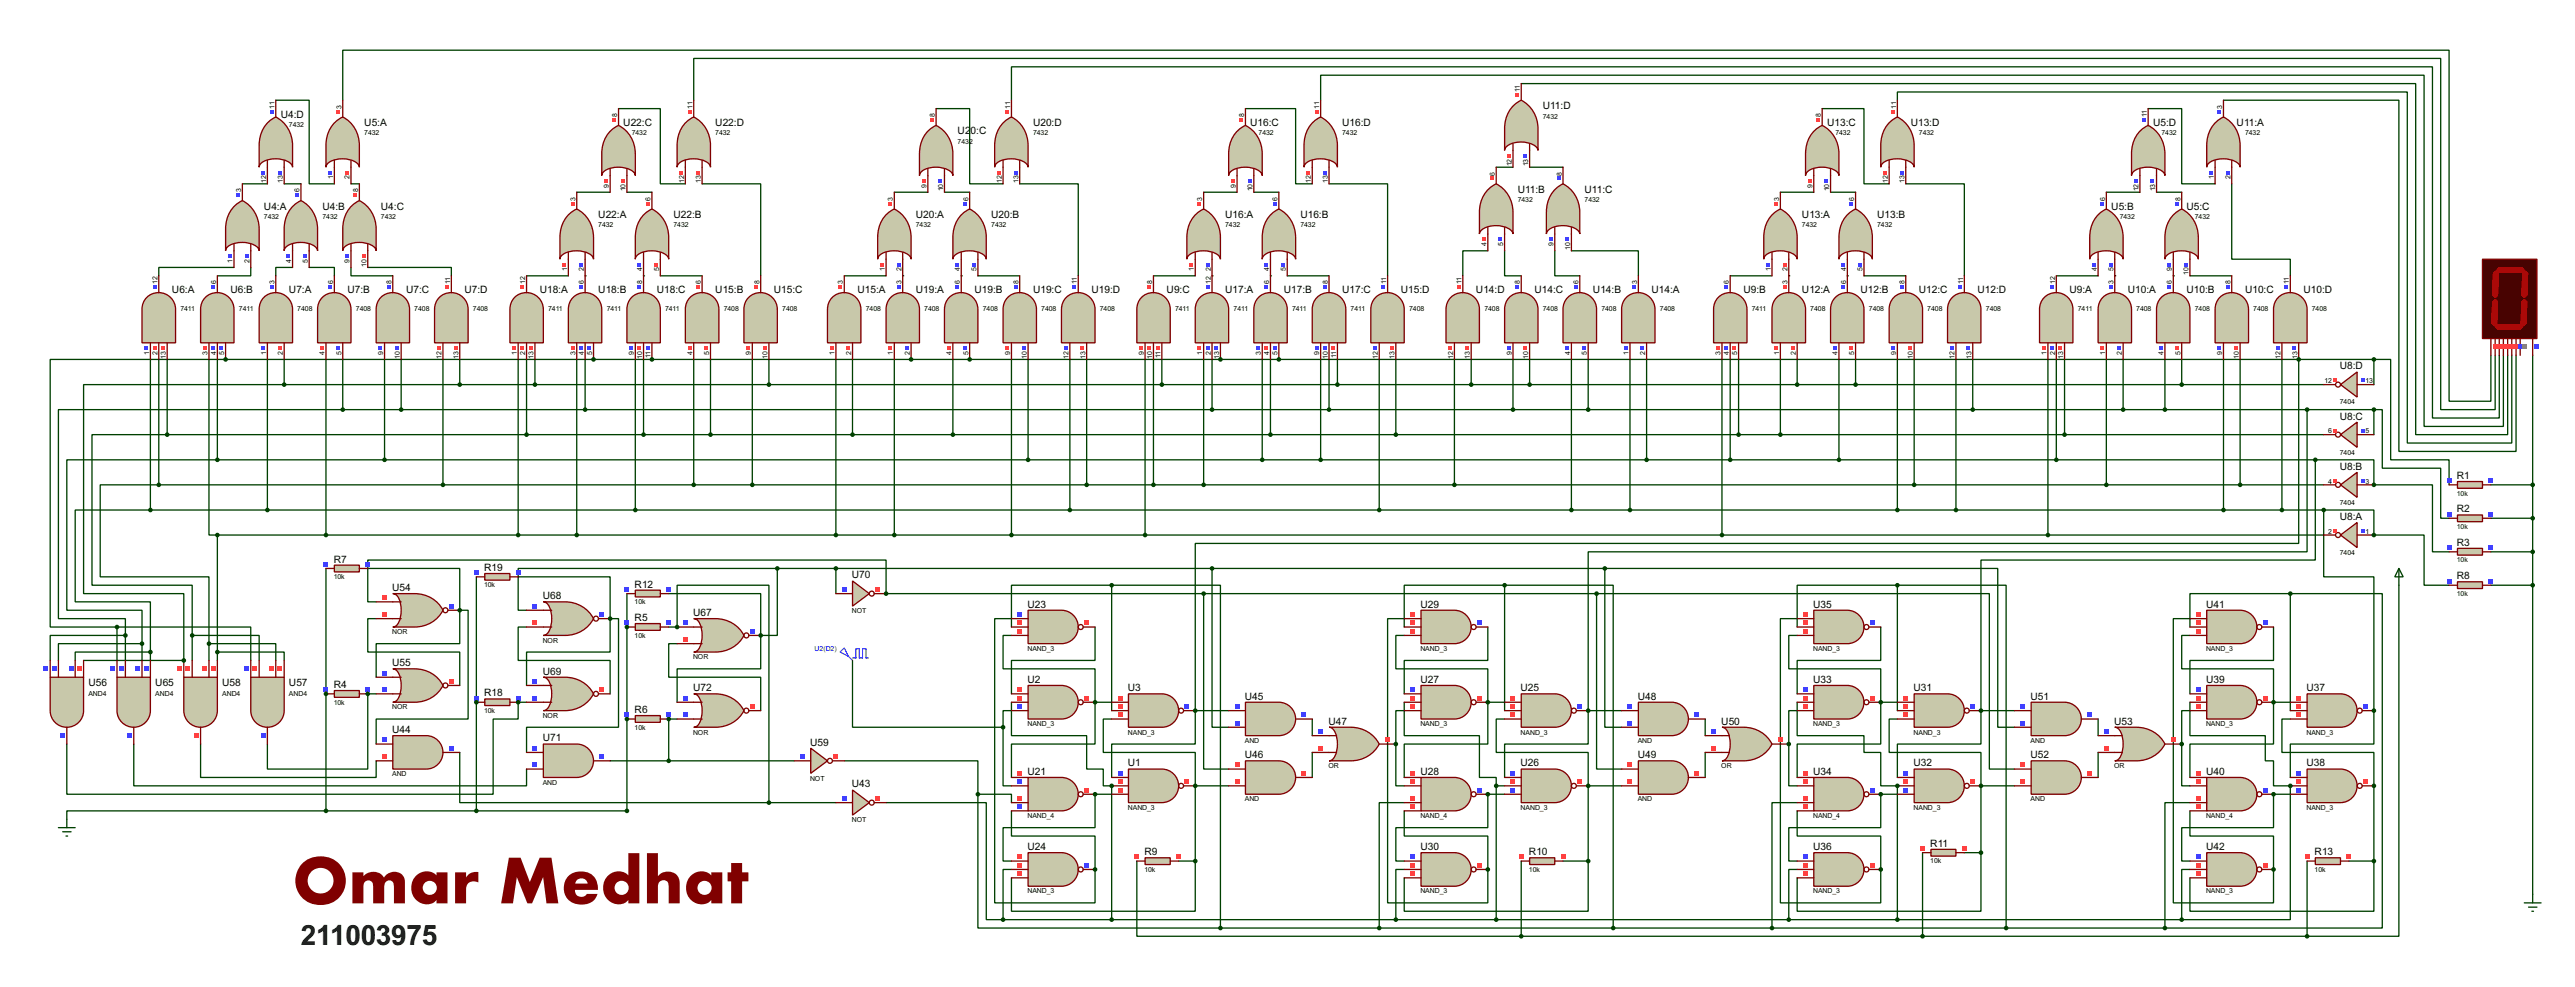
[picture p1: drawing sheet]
<svg xmlns="http://www.w3.org/2000/svg" width="782mm" height="300mm" viewBox="0 0 782 300" stroke-linecap="round" stroke-linejoin="round" font-family="sans-serif">
<defs><g id="words">
<text font-size="20.6" fill="#800000" x="88.9" y="274.5">Omar Medhat</text>
<text font-size="9.5" x="91.5" y="287.2">211003975</text>
<g font-size="3.5">
<text x="85.3" y="35.7">U4:D</text>
<text x="468.8" y="33.2">U11:D</text>
<text x="110.7" y="38.2">U5:A</text>
<text x="189.4" y="38.2">U22:C</text>
<text x="217.4" y="38.2">U22:D</text>
<text x="291" y="40.8">U2</text>
<text x="295" y="40.8">0:C</text>
<text x="313.9" y="38.2">U20:D</text>
<text x="379.9" y="38.2">U16:C</text>
<text x="407.9" y="38.2">U16:D</text>
<text x="555.2" y="38.2">U13:C</text>
<text x="580.6" y="38.2">U13:D</text>
<text x="654.3" y="38.2">U5:D</text>
<text x="679.7" y="38.2">U11:A</text>
<text x="461.2" y="58.6">U11:B</text>
<text x="481.5" y="58.6">U11:C</text>
<text x="80.2" y="63.6">U4:A</text>
<text x="98" y="63.6">U4:B</text>
<text x="115.8" y="63.6">U4:C</text>
<text x="641.6" y="63.6">U5:B</text>
<text x="664.4" y="63.6">U5:C</text>
<text x="181.8" y="66.2">U22:A</text>
<text x="204.7" y="66.2">U22:B</text>
<text x="278.3" y="66.2">U20:A</text>
<text x="301.2" y="66.2">U20:B</text>
<text x="372.3" y="66.2">U16:A</text>
<text x="395.2" y="66.2">U16:B</text>
<text x="547.6" y="66.2">U13:A</text>
<text x="570.4" y="66.2">U13:B</text>
<text x="52.3" y="89.1">U6:A</text>
<text x="70.1" y="89.1">U6:B</text>
<text x="87.8" y="89.1">U7:A</text>
<text x="105.6" y="89.1">U7:B</text>
<text x="123.4" y="89.1">U7:C</text>
<text x="141.2" y="89.1">U7:D</text>
<text x="164" y="89.1">U18:A</text>
<text x="181.8" y="89.1">U18:B</text>
<text x="199.6" y="89.1">U18:C</text>
<text x="217.4" y="89.1">U15:B</text>
<text x="235.2" y="89.1">U15:C</text>
<text x="260.6" y="89.1">U15:A</text>
<text x="278.3" y="89.1">U19:A</text>
<text x="296.1" y="89.1">U19:B</text>
<text x="313.9" y="89.1">U19:C</text>
<text x="331.7" y="89.1">U19:D</text>
<text x="354.5" y="89.1">U9:C</text>
<text x="372.3" y="89.1">U17:A</text>
<text x="390.1" y="89.1">U17:B</text>
<text x="407.9" y="89.1">U17:C</text>
<text x="425.7" y="89.1">U15:D</text>
<text x="448.5" y="89.1">U14:D</text>
<text x="466.3" y="89.1">U14:C</text>
<text x="484.1" y="89.1">U14:B</text>
<text x="501.9" y="89.1">U14:A</text>
<text x="529.8" y="89.1">U9:B</text>
<text x="547.6" y="89.1">U12:A</text>
<text x="565.4" y="89.1">U12:B</text>
<text x="583.1" y="89.1">U12:C</text>
<text x="600.9" y="89.1">U12:D</text>
<text x="628.9" y="89.1">U9:A</text>
<text x="646.6" y="89.1">U10:A</text>
<text x="664.4" y="89.1">U10:B</text>
<text x="682.2" y="89.1">U10:C</text>
<text x="700" y="89.1">U10:D</text>
<text x="711" y="112.2">U8:D</text>
<text x="711" y="127.5">U8:C</text>
<text x="711" y="142.7">U8:B</text>
<text x="746.6" y="145.5">R1</text>
<text x="746.6" y="155.7">R2</text>
<text x="711" y="158">U8:A</text>
<text x="746.6" y="165.8">R3</text>
<text x="101.4" y="170.9">R7</text>
<text x="147.1" y="173.5">R19</text>
<text x="119.2" y="179.6">U54</text>
<text x="192.9" y="178.5">R12</text>
<text x="258.9" y="175.7">U70</text>
<text x="746.6" y="176">R8</text>
<text x="164.9" y="182">U68</text>
<text x="312.2" y="184.6">U23</text>
<text x="431.6" y="184.6">U29</text>
<text x="551" y="184.6">U35</text>
<text x="670.4" y="184.6">U41</text>
<text x="192.9" y="188.7">R5</text>
<text x="210.6" y="187.2">U67</text>
<text x="119.2" y="202.4">U55</text>
<text x="26.9" y="208.5">U56</text>
<text x="47.2" y="208.5">U65</text>
<text x="67.5" y="208.5">U58</text>
<text x="87.8" y="208.5">U57</text>
<text x="101.4" y="209">R4</text>
<text x="164.9" y="205">U69</text>
<text x="312.2" y="207.5">U2</text>
<text x="431.6" y="207.5">U27</text>
<text x="551" y="207.5">U33</text>
<text x="670.4" y="207.5">U39</text>
<text x="147.1" y="211.6">R18</text>
<text x="210.6" y="210">U72</text>
<text x="342.7" y="210">U3</text>
<text x="378.3" y="212.6">U45</text>
<text x="462.1" y="210">U25</text>
<text x="497.7" y="212.6">U48</text>
<text x="581.5" y="210">U31</text>
<text x="617" y="212.6">U51</text>
<text x="700.9" y="210">U37</text>
<text x="192.9" y="216.6">R6</text>
<text x="403.7" y="220.2">U47</text>
<text x="523.1" y="220.2">U50</text>
<text x="642.4" y="220.2">U53</text>
<text x="119.2" y="222.7">U44</text>
<text x="164.9" y="225.3">U71</text>
<text x="246.2" y="226.5">U59</text>
<text x="342.7" y="232.9">U1</text>
<text x="378.3" y="230.4">U46</text>
<text x="462.1" y="232.9">U26</text>
<text x="497.7" y="230.4">U49</text>
<text x="581.5" y="232.9">U32</text>
<text x="617" y="230.4">U52</text>
<text x="700.9" y="232.9">U38</text>
<text x="258.9" y="239.2">U43</text>
<text x="312.2" y="235.4">U21</text>
<text x="431.6" y="235.4">U28</text>
<text x="551" y="235.4">U34</text>
<text x="670.4" y="235.4">U40</text>
<text x="586.6" y="257.3">R11</text>
<text x="312.2" y="258.3">U24</text>
<text x="347.8" y="259.8">R9</text>
<text x="431.6" y="258.3">U30</text>
<text x="464.6" y="259.8">R10</text>
<text x="551" y="258.3">U36</text>
<text x="670.4" y="258.3">U42</text>
<text x="703.4" y="259.8">R13</text>
</g>
<g font-size="2.4">
<text x="461.9" y="28" transform="rotate(-90 461.9 28)">11</text>
<text x="83.4" y="33" transform="rotate(-90 83.4 33)">11</text>
<text x="103.8" y="33" transform="rotate(-90 103.8 33)">3</text>
<text x="187.6" y="35.6" transform="rotate(-90 187.6 35.6)">8</text>
<text x="210.4" y="33" transform="rotate(-90 210.4 33)">11</text>
<text x="284.1" y="35.6" transform="rotate(-90 284.1 35.6)">8</text>
<text x="307" y="33" transform="rotate(-90 307 33)">11</text>
<text x="378.1" y="35.6" transform="rotate(-90 378.1 35.6)">8</text>
<text x="400.9" y="33" transform="rotate(-90 400.9 33)">11</text>
<text x="553.3" y="35.5" transform="rotate(-90 553.3 35.5)">8</text>
<text x="576.2" y="33" transform="rotate(-90 576.2 33)">11</text>
<text x="652.4" y="35.6" transform="rotate(-90 652.4 35.6)">11</text>
<text x="675.3" y="33" transform="rotate(-90 675.3 33)">3</text>
<text x="87.8" y="38.6">7432</text>
<text x="110.7" y="41.2">7432</text>
<text x="192" y="41.2">7432</text>
<text x="217.4" y="41.2">7432</text>
<text x="313.9" y="41.2">7432</text>
<text x="382.4" y="41.2">7432</text>
<text x="407.9" y="41.2">7432</text>
<text x="468.8" y="36.1">7432</text>
<text x="557.7" y="41.2">7432</text>
<text x="583.1" y="41.2">7432</text>
<text x="656.8" y="41.2">7432</text>
<text x="682.2" y="41.2">7432</text>
<text x="291" y="43.7">7432</text>
<text x="454.3" y="53.4" transform="rotate(-90 454.3 53.4)">6</text>
<text x="459.4" y="50.5" transform="rotate(-90 459.4 50.5)">12</text>
<text x="464.4" y="50.5" transform="rotate(-90 464.4 50.5)">13</text>
<text x="474.6" y="53.4" transform="rotate(-90 474.6 53.4)">8</text>
<text x="73.3" y="58.4" transform="rotate(-90 73.3 58.4)">3</text>
<text x="80.9" y="55.7" transform="rotate(-90 80.9 55.7)">12</text>
<text x="86" y="55.7" transform="rotate(-90 86 55.7)">13</text>
<text x="91.1" y="58.4" transform="rotate(-90 91.1 58.4)">6</text>
<text x="101.2" y="54.5" transform="rotate(-90 101.2 54.5)">1</text>
<text x="106.2" y="54.5" transform="rotate(-90 106.2 54.5)">2</text>
<text x="108.8" y="58.4" transform="rotate(-90 108.8 58.4)">8</text>
<text x="185" y="57" transform="rotate(-90 185 57)">9</text>
<text x="190.1" y="58.2" transform="rotate(-90 190.1 58.2)">10</text>
<text x="207.9" y="55.7" transform="rotate(-90 207.9 55.7)">12</text>
<text x="213" y="55.7" transform="rotate(-90 213 55.7)">13</text>
<text x="281.6" y="57" transform="rotate(-90 281.6 57)">9</text>
<text x="286.6" y="58.2" transform="rotate(-90 286.6 58.2)">10</text>
<text x="304.4" y="55.6" transform="rotate(-90 304.4 55.6)">12</text>
<text x="309.5" y="55.7" transform="rotate(-90 309.5 55.7)">13</text>
<text x="375.5" y="57" transform="rotate(-90 375.5 57)">9</text>
<text x="380.6" y="58.1" transform="rotate(-90 380.6 58.1)">10</text>
<text x="398.4" y="55.7" transform="rotate(-90 398.4 55.7)">12</text>
<text x="403.5" y="55.7" transform="rotate(-90 403.5 55.7)">13</text>
<text x="550.8" y="57" transform="rotate(-90 550.8 57)">9</text>
<text x="555.9" y="58.2" transform="rotate(-90 555.9 58.2)">10</text>
<text x="573.7" y="55.7" transform="rotate(-90 573.7 55.7)">12</text>
<text x="578.7" y="55.7" transform="rotate(-90 578.7 55.7)">13</text>
<text x="649.8" y="58.1" transform="rotate(-90 649.8 58.1)">12</text>
<text x="654.9" y="58.1" transform="rotate(-90 654.9 58.1)">13</text>
<text x="672.7" y="54.5" transform="rotate(-90 672.7 54.5)">1</text>
<text x="677.8" y="54.5" transform="rotate(-90 677.8 54.5)">2</text>
<text x="174.9" y="61" transform="rotate(-90 174.9 61)">3</text>
<text x="197.7" y="61" transform="rotate(-90 197.7 61)">6</text>
<text x="271.4" y="61" transform="rotate(-90 271.4 61)">3</text>
<text x="294.3" y="61" transform="rotate(-90 294.3 61)">6</text>
<text x="365.4" y="61" transform="rotate(-90 365.4 61)">3</text>
<text x="388.2" y="60.9" transform="rotate(-90 388.2 60.9)">6</text>
<text x="461.2" y="61.5">7432</text>
<text x="481.5" y="61.5">7432</text>
<text x="540.6" y="60.9" transform="rotate(-90 540.6 60.9)">3</text>
<text x="563.5" y="61" transform="rotate(-90 563.5 61)">6</text>
<text x="639.7" y="61" transform="rotate(-90 639.7 61)">6</text>
<text x="662.5" y="60.9" transform="rotate(-90 662.5 60.9)">8</text>
<text x="80.2" y="66.6">7432</text>
<text x="98" y="66.6">7432</text>
<text x="115.8" y="66.6">7432</text>
<text x="181.8" y="69.1">7432</text>
<text x="204.7" y="69.1">7432</text>
<text x="278.3" y="69.1">7432</text>
<text x="301.2" y="69.1">7432</text>
<text x="372.3" y="69.1">7432</text>
<text x="395.2" y="69.1">7432</text>
<text x="547.6" y="69.1">7432</text>
<text x="570.4" y="69.1">7432</text>
<text x="644.1" y="66.6">7432</text>
<text x="667" y="66.6">7432</text>
<text x="451.7" y="74.8" transform="rotate(-90 451.7 74.8)">4</text>
<text x="456.8" y="74.8" transform="rotate(-90 456.8 74.8)">5</text>
<text x="472" y="74.8" transform="rotate(-90 472 74.8)">9</text>
<text x="477.1" y="75.9" transform="rotate(-90 477.1 75.9)">10</text>
<text x="70.7" y="79.9" transform="rotate(-90 70.7 79.9)">1</text>
<text x="75.8" y="79.9" transform="rotate(-90 75.8 79.9)">2</text>
<text x="88.5" y="79.9" transform="rotate(-90 88.5 79.9)">4</text>
<text x="93.6" y="79.9" transform="rotate(-90 93.6 79.9)">5</text>
<text x="106.3" y="79.9" transform="rotate(-90 106.3 79.9)">9</text>
<text x="111.4" y="81.1" transform="rotate(-90 111.4 81.1)">10</text>
<text x="172.3" y="82.4" transform="rotate(-90 172.3 82.4)">1</text>
<text x="177.4" y="82.4" transform="rotate(-90 177.4 82.4)">2</text>
<text x="195.2" y="82.4" transform="rotate(-90 195.2 82.4)">4</text>
<text x="200.3" y="82.4" transform="rotate(-90 200.3 82.4)">5</text>
<text x="268.9" y="82.4" transform="rotate(-90 268.9 82.4)">1</text>
<text x="273.9" y="82.4" transform="rotate(-90 273.9 82.4)">2</text>
<text x="291.7" y="82.4" transform="rotate(-90 291.7 82.4)">4</text>
<text x="296.8" y="82.4" transform="rotate(-90 296.8 82.4)">5</text>
<text x="362.8" y="82.4" transform="rotate(-90 362.8 82.4)">1</text>
<text x="367.9" y="82.4" transform="rotate(-90 367.9 82.4)">2</text>
<text x="385.7" y="82.4" transform="rotate(-90 385.7 82.4)">4</text>
<text x="390.8" y="82.4" transform="rotate(-90 390.8 82.4)">5</text>
<text x="538.1" y="82.4" transform="rotate(-90 538.1 82.4)">1</text>
<text x="543.2" y="82.4" transform="rotate(-90 543.2 82.4)">2</text>
<text x="561" y="82.4" transform="rotate(-90 561 82.4)">4</text>
<text x="566" y="82.4" transform="rotate(-90 566 82.4)">5</text>
<text x="637.2" y="82.4" transform="rotate(-90 637.2 82.4)">4</text>
<text x="642.2" y="82.4" transform="rotate(-90 642.2 82.4)">5</text>
<text x="660" y="82.4" transform="rotate(-90 660 82.4)">9</text>
<text x="665.1" y="83.6" transform="rotate(-90 665.1 83.6)">10</text>
<text x="47.9" y="86.4" transform="rotate(-90 47.9 86.4)">12</text>
<text x="65.7" y="86.4" transform="rotate(-90 65.7 86.4)">6</text>
<text x="83.4" y="86.4" transform="rotate(-90 83.4 86.4)">3</text>
<text x="101.2" y="86.4" transform="rotate(-90 101.2 86.4)">6</text>
<text x="119" y="86.3" transform="rotate(-90 119 86.3)">8</text>
<text x="136.8" y="86.4" transform="rotate(-90 136.8 86.4)">11</text>
<text x="159.6" y="86.4" transform="rotate(-90 159.6 86.4)">12</text>
<text x="177.4" y="86.3" transform="rotate(-90 177.4 86.3)">6</text>
<text x="195.2" y="86.4" transform="rotate(-90 195.2 86.4)">8</text>
<text x="213" y="86.4" transform="rotate(-90 213 86.4)">6</text>
<text x="230.7" y="86.4" transform="rotate(-90 230.7 86.4)">8</text>
<text x="256.1" y="86.4" transform="rotate(-90 256.1 86.4)">3</text>
<text x="273.9" y="86.4" transform="rotate(-90 273.9 86.4)">3</text>
<text x="291.7" y="86.3" transform="rotate(-90 291.7 86.3)">6</text>
<text x="309.5" y="86.3" transform="rotate(-90 309.5 86.3)">8</text>
<text x="327.3" y="86.4" transform="rotate(-90 327.3 86.4)">11</text>
<text x="350.1" y="86.4" transform="rotate(-90 350.1 86.4)">8</text>
<text x="367.9" y="86.3" transform="rotate(-90 367.9 86.3)">12</text>
<text x="385.7" y="86.4" transform="rotate(-90 385.7 86.4)">6</text>
<text x="403.5" y="86.4" transform="rotate(-90 403.5 86.4)">8</text>
<text x="421.2" y="86.3" transform="rotate(-90 421.2 86.3)">11</text>
<text x="444.1" y="86.3" transform="rotate(-90 444.1 86.3)">11</text>
<text x="461.9" y="86.4" transform="rotate(-90 461.9 86.4)">8</text>
<text x="479.7" y="86.4" transform="rotate(-90 479.7 86.4)">6</text>
<text x="497.4" y="86.3" transform="rotate(-90 497.4 86.3)">3</text>
<text x="525.4" y="86.4" transform="rotate(-90 525.4 86.4)">6</text>
<text x="543.2" y="86.4" transform="rotate(-90 543.2 86.4)">3</text>
<text x="560.9" y="86.3" transform="rotate(-90 560.9 86.3)">6</text>
<text x="578.7" y="86.3" transform="rotate(-90 578.7 86.3)">8</text>
<text x="596.5" y="86.4" transform="rotate(-90 596.5 86.4)">11</text>
<text x="624.4" y="86.3" transform="rotate(-90 624.4 86.3)">12</text>
<text x="642.2" y="86.3" transform="rotate(-90 642.2 86.3)">3</text>
<text x="660" y="86.4" transform="rotate(-90 660 86.4)">6</text>
<text x="677.8" y="86.4" transform="rotate(-90 677.8 86.4)">8</text>
<text x="695.6" y="86.4" transform="rotate(-90 695.6 86.4)">11</text>
<text x="54.8" y="94.5">7411</text>
<text x="72.6" y="94.5">7411</text>
<text x="90.4" y="94.5">7408</text>
<text x="108.2" y="94.5">7408</text>
<text x="125.9" y="94.5">7408</text>
<text x="143.7" y="94.5">7408</text>
<text x="166.6" y="94.5">7411</text>
<text x="184.4" y="94.5">7411</text>
<text x="202.1" y="94.5">7411</text>
<text x="219.9" y="94.5">7408</text>
<text x="237.7" y="94.5">7408</text>
<text x="263.1" y="94.5">7408</text>
<text x="280.9" y="94.5">7408</text>
<text x="298.7" y="94.5">7408</text>
<text x="316.4" y="94.5">7408</text>
<text x="334.2" y="94.5">7408</text>
<text x="357.1" y="94.5">7411</text>
<text x="374.9" y="94.5">7411</text>
<text x="392.6" y="94.5">7411</text>
<text x="410.4" y="94.5">7411</text>
<text x="428.2" y="94.5">7408</text>
<text x="451.1" y="94.5">7408</text>
<text x="468.8" y="94.5">7408</text>
<text x="486.6" y="94.5">7408</text>
<text x="504.4" y="94.5">7408</text>
<text x="532.3" y="94.5">7411</text>
<text x="550.1" y="94.5">7408</text>
<text x="567.9" y="94.5">7408</text>
<text x="585.7" y="94.5">7408</text>
<text x="603.5" y="94.5">7408</text>
<text x="631.4" y="94.5">7411</text>
<text x="649.2" y="94.5">7408</text>
<text x="667" y="94.5">7408</text>
<text x="684.7" y="94.5">7408</text>
<text x="702.5" y="94.5">7408</text>
<text x="45.3" y="107.8" transform="rotate(-90 45.3 107.8)">1</text>
<text x="47.9" y="107.8" transform="rotate(-90 47.9 107.8)">2</text>
<text x="63.1" y="107.8" transform="rotate(-90 63.1 107.8)">3</text>
<text x="65.7" y="107.8" transform="rotate(-90 65.7 107.8)">4</text>
<text x="68.2" y="107.8" transform="rotate(-90 68.2 107.8)">5</text>
<text x="80.9" y="107.8" transform="rotate(-90 80.9 107.8)">1</text>
<text x="86" y="107.8" transform="rotate(-90 86 107.8)">2</text>
<text x="98.7" y="107.8" transform="rotate(-90 98.7 107.8)">4</text>
<text x="103.8" y="107.8" transform="rotate(-90 103.8 107.8)">5</text>
<text x="116.5" y="107.8" transform="rotate(-90 116.5 107.8)">9</text>
<text x="157.1" y="107.8" transform="rotate(-90 157.1 107.8)">1</text>
<text x="159.6" y="107.8" transform="rotate(-90 159.6 107.8)">2</text>
<text x="174.9" y="107.8" transform="rotate(-90 174.9 107.8)">3</text>
<text x="177.4" y="107.8" transform="rotate(-90 177.4 107.8)">4</text>
<text x="180" y="107.8" transform="rotate(-90 180 107.8)">5</text>
<text x="192.7" y="107.8" transform="rotate(-90 192.7 107.8)">9</text>
<text x="210.4" y="107.8" transform="rotate(-90 210.4 107.8)">4</text>
<text x="215.5" y="107.8" transform="rotate(-90 215.5 107.8)">5</text>
<text x="228.2" y="107.8" transform="rotate(-90 228.2 107.8)">9</text>
<text x="253.6" y="107.8" transform="rotate(-90 253.6 107.8)">1</text>
<text x="258.7" y="107.8" transform="rotate(-90 258.7 107.8)">2</text>
<text x="271.4" y="107.8" transform="rotate(-90 271.4 107.8)">1</text>
<text x="276.5" y="107.8" transform="rotate(-90 276.5 107.8)">2</text>
<text x="289.2" y="107.8" transform="rotate(-90 289.2 107.8)">4</text>
<text x="294.3" y="107.8" transform="rotate(-90 294.3 107.8)">5</text>
<text x="307" y="107.8" transform="rotate(-90 307 107.8)">9</text>
<text x="347.6" y="107.8" transform="rotate(-90 347.6 107.8)">9</text>
<text x="365.4" y="107.8" transform="rotate(-90 365.4 107.8)">1</text>
<text x="367.9" y="107.8" transform="rotate(-90 367.9 107.8)">2</text>
<text x="383.1" y="107.8" transform="rotate(-90 383.1 107.8)">3</text>
<text x="385.7" y="107.8" transform="rotate(-90 385.7 107.8)">4</text>
<text x="388.2" y="107.8" transform="rotate(-90 388.2 107.8)">5</text>
<text x="400.9" y="107.8" transform="rotate(-90 400.9 107.8)">9</text>
<text x="459.3" y="107.8" transform="rotate(-90 459.3 107.8)">9</text>
<text x="477.1" y="107.8" transform="rotate(-90 477.1 107.8)">4</text>
<text x="482.2" y="107.8" transform="rotate(-90 482.2 107.8)">5</text>
<text x="494.9" y="107.8" transform="rotate(-90 494.9 107.8)">1</text>
<text x="500" y="107.8" transform="rotate(-90 500 107.8)">2</text>
<text x="522.9" y="107.8" transform="rotate(-90 522.9 107.8)">3</text>
<text x="525.4" y="107.8" transform="rotate(-90 525.4 107.8)">4</text>
<text x="527.9" y="107.8" transform="rotate(-90 527.9 107.8)">5</text>
<text x="540.6" y="107.8" transform="rotate(-90 540.6 107.8)">1</text>
<text x="545.7" y="107.8" transform="rotate(-90 545.7 107.8)">2</text>
<text x="558.4" y="107.8" transform="rotate(-90 558.4 107.8)">4</text>
<text x="563.5" y="107.8" transform="rotate(-90 563.5 107.8)">5</text>
<text x="576.2" y="107.8" transform="rotate(-90 576.2 107.8)">9</text>
<text x="621.9" y="107.8" transform="rotate(-90 621.9 107.8)">1</text>
<text x="624.5" y="107.8" transform="rotate(-90 624.5 107.8)">2</text>
<text x="639.7" y="107.8" transform="rotate(-90 639.7 107.8)">1</text>
<text x="644.8" y="107.8" transform="rotate(-90 644.8 107.8)">2</text>
<text x="657.5" y="107.8" transform="rotate(-90 657.5 107.8)">4</text>
<text x="662.6" y="107.8" transform="rotate(-90 662.6 107.8)">5</text>
<text x="675.3" y="107.8" transform="rotate(-90 675.3 107.8)">9</text>
<text x="50.4" y="109" transform="rotate(-90 50.4 109)">13</text>
<text x="121.5" y="109" transform="rotate(-90 121.5 109)">10</text>
<text x="134.2" y="109" transform="rotate(-90 134.2 109)">12</text>
<text x="139.3" y="109" transform="rotate(-90 139.3 109)">13</text>
<text x="162.2" y="109" transform="rotate(-90 162.2 109)">13</text>
<text x="195.2" y="109" transform="rotate(-90 195.2 109)">10</text>
<text x="197.7" y="108.8" transform="rotate(-90 197.7 108.8)">11</text>
<text x="233.3" y="109" transform="rotate(-90 233.3 109)">10</text>
<text x="312" y="109" transform="rotate(-90 312 109)">10</text>
<text x="324.7" y="109" transform="rotate(-90 324.7 109)">12</text>
<text x="329.8" y="108.9" transform="rotate(-90 329.8 108.9)">13</text>
<text x="350.1" y="109" transform="rotate(-90 350.1 109)">10</text>
<text x="352.7" y="108.8" transform="rotate(-90 352.7 108.8)">11</text>
<text x="370.4" y="109" transform="rotate(-90 370.4 109)">13</text>
<text x="403.5" y="109" transform="rotate(-90 403.5 109)">10</text>
<text x="406" y="108.8" transform="rotate(-90 406 108.8)">11</text>
<text x="418.7" y="108.9" transform="rotate(-90 418.7 108.9)">12</text>
<text x="423.8" y="109" transform="rotate(-90 423.8 109)">13</text>
<text x="441.6" y="109" transform="rotate(-90 441.6 109)">12</text>
<text x="446.6" y="108.9" transform="rotate(-90 446.6 108.9)">13</text>
<text x="464.4" y="108.9" transform="rotate(-90 464.4 108.9)">10</text>
<text x="581.3" y="109" transform="rotate(-90 581.3 109)">10</text>
<text x="594" y="109" transform="rotate(-90 594 109)">12</text>
<text x="599" y="108.9" transform="rotate(-90 599 108.9)">13</text>
<text x="627" y="109" transform="rotate(-90 627 109)">13</text>
<text x="680.3" y="108.9" transform="rotate(-90 680.3 108.9)">10</text>
<text x="693" y="108.9" transform="rotate(-90 693 108.9)">12</text>
<text x="698.1" y="109" transform="rotate(-90 698.1 109)">13</text>
<text x="706.4" y="116.4">12</text>
<text x="718.8" y="116.4">13</text>
<text x="711" y="122.9">7404</text>
<text x="707.5" y="131.7">6</text>
<text x="718.8" y="131.7">5</text>
<text x="711" y="138.1">7404</text>
<text x="707.5" y="146.9">4</text>
<text x="718.8" y="146.9">3</text>
<text x="711" y="153.3">7404</text>
<text x="746.6" y="150.6">10k</text>
<text x="746.6" y="160.7">10k</text>
<text x="707.5" y="162.2">2</text>
<text x="718.8" y="162.2">1</text>
<text x="711" y="168.6">7404</text>
<text x="746.6" y="170.9">10k</text>
<text x="101.4" y="176">10k</text>
<text x="147.1" y="178.5">10k</text>
<text x="192.9" y="183.6">10k</text>
<text x="746.6" y="181">10k</text>
<text x="258.9" y="186.4">NOT</text>
<text x="119.2" y="192.7">NOR</text>
<text x="164.9" y="195.3">NOR</text>
<text x="192.9" y="193.7">10k</text>
<text x="312.2" y="197.8">NAND_3</text>
<text x="431.6" y="197.8">NAND_3</text>
<text x="551" y="197.8">NAND_3</text>
<text x="670.4" y="197.8">NAND_3</text>
<text x="210.6" y="200.3">NOR</text>
<text x="26.9" y="211.4">AND4</text>
<text x="47.2" y="211.4">AND4</text>
<text x="67.5" y="211.4">AND4</text>
<text x="87.8" y="211.4">AND4</text>
<text x="101.4" y="214.1">10k</text>
<text x="119.2" y="215.5">NOR</text>
<text x="147.1" y="216.6">10k</text>
<text x="164.9" y="218.1">NOR</text>
<text x="192.9" y="221.7">10k</text>
<text x="312.2" y="220.7">NAND_3</text>
<text x="431.6" y="220.7">NAND_3</text>
<text x="551" y="220.7">NAND_3</text>
<text x="670.4" y="220.7">NAND_3</text>
<text x="210.6" y="223.2">NOR</text>
<text x="342.7" y="223.2">NAND_3</text>
<text x="378.3" y="225.7">AND</text>
<text x="462.1" y="223.2">NAND_3</text>
<text x="497.7" y="225.7">AND</text>
<text x="581.5" y="223.2">NAND_3</text>
<text x="617" y="225.7">AND</text>
<text x="700.9" y="223.2">NAND_3</text>
<text x="403.7" y="233.4">OR</text>
<text x="523.1" y="233.4">OR</text>
<text x="642.4" y="233.4">OR</text>
<text x="119.2" y="235.9">AND</text>
<text x="164.9" y="238.4">AND</text>
<text x="246.2" y="237.2">NOT</text>
<text x="378.3" y="243.5">AND</text>
<text x="497.7" y="243.5">AND</text>
<text x="617" y="243.5">AND</text>
<text x="258.9" y="249.9">NOT</text>
<text x="312.2" y="248.6">NAND_4</text>
<text x="342.7" y="246.1">NAND_3</text>
<text x="431.6" y="248.6">NAND_4</text>
<text x="462.1" y="246.1">NAND_3</text>
<text x="551" y="248.6">NAND_4</text>
<text x="581.5" y="246.1">NAND_3</text>
<text x="670.4" y="248.6">NAND_4</text>
<text x="700.9" y="246.1">NAND_3</text>
<text x="586.6" y="262.3">10k</text>
<text x="347.8" y="264.9">10k</text>
<text x="464.6" y="264.9">10k</text>
<text x="703.4" y="264.9">10k</text>
<text x="312.2" y="271.5">NAND_3</text>
<text x="431.6" y="271.5">NAND_3</text>
<text x="551" y="271.5">NAND_3</text>
<text x="670.4" y="271.5">NAND_3</text>
</g>
<text font-size="2.4" fill="#0000c0" x="247.6" y="197.7">U2(D2)</text>
</g></defs>
<path d="M83.8 30.5h10.2v25.4h7.6M73.7 55.9h7.6M86.4 55.9h5.1M106.7 55.9h2.5M71.1 81.3h-22.8v2.5M76.2 81.3v2.5h-10.1M624.9 83.8h12.7" fill="none" stroke="#004000" stroke-width=".4"/>
<g fill="#004000">
<circle cx="642.6" cy="83.8" r=".2"/>
<circle cx="660.4" cy="83.8" r=".2"/>
</g>
<path d="M652.8 33h10.2v22.9h10.1M640.1 58.4h10.2M655.3 58.4h7.7M678.2 55.9v22.9h17.8v5M525.8 83.8h12.7M665.5 83.8h12.7M657.9 109.2v15.3M680.7 109.2v38.1h25.4M693.4 109.2v45.8" fill="none" stroke="#004000" stroke-width=".4"/>
<g fill="#004000">
<circle cx="543.6" cy="83.8" r=".2"/>
<circle cx="561.4" cy="83.8" r=".2"/>
</g>
<g fill="none" stroke="#004000" stroke-width=".4">
<path d="M378.5 33h15.2v22.9h5.1M553.7 33h12.7v22.9h7.7M365.8 58.4h10.1M381 58.4h7.6M403.9 55.9h17.8v27.9M454.7 50.8h5.1M464.8 50.8h10.2M541 58.4h10.2M556.3 58.4h7.6M579.1 55.9h17.8v27.9M452.1 76.2h-7.6v7.6M457.2 76.2v7.6h5.1"/>
<path d="M472.5 76.2v7.6h7.6M477.5 76.2h20.4v7.6M350.5 83.8h12.7M566.4 83.8h12.7M442 109.2v38.1h238.7M447.1 109.2v7.7h259M464.8 109.2v7.7M523.3 109.2v53.4h182.8M525.8 109.2v30.5h99.1v-30.5M541 109.2v22.9h165.1M546.1 109.2v7.7M558.8 109.2v30.5"/>
<path d="M563.9 109.2v7.7M576.6 109.2v45.8h116.8M581.7 109.2v38.1M594.4 109.2v45.8M599.5 109.2v15.3h58.4M622.3 109.2v53.4M627.4 109.2v22.9M640.1 109.2v38.1M645.2 109.2v15.3M663 109.2v7.7M675.7 109.2v45.8"/>
</g>
<g fill="#004000">
<circle cx="368.3" cy="83.8" r=".2"/>
<circle cx="386.1" cy="83.8" r=".2"/>
</g>
<path d="M391.2 83.8h12.7M365.8 109.2v38.1h76.2M459.8 109.2v15.3" fill="none" stroke="#004000" stroke-width=".4"/>
<circle cx="698.5" cy="109.2" r=".2" fill="#004000"/>
<path d="M388.6 109.2h309.9M424.2 109.2v22.9h116.8M495.3 109.2v45.8h81.3M500.4 109.2v30.5h25.4M528.3 109.2v22.9" fill="none" stroke="#004000" stroke-width=".4"/>
<circle cx="388.6" cy="109.2" r=".2" fill="#004000"/>
<path d="M401.3 109.2v30.5h99.1M403.9 109.2v15.3h55.9M406.4 109.2v7.7h40.7" fill="none" stroke="#004000" stroke-width=".4"/>
<g fill="#004000">
<circle cx="274.3" cy="83.8" r=".2"/>
<circle cx="292.1" cy="83.8" r=".2"/>
</g>
<path d="M284.5 33h10.2v22.9h10.1M271.8 58.4h10.2M287 58.4h7.7M309.9 55.9h17.8v27.9M256.6 83.8h12.7M297.2 83.8h12.7M271.8 109.2v53.4M348 109.2v53.4h175.3M368.3 109.2v15.3h35.6" fill="none" stroke="#004000" stroke-width=".4"/>
<circle cx="370.9" cy="109.2" r=".2" fill="#004000"/>
<path d="M294.7 109.2h93.9M386.1 109.2v22.9h38.1" fill="none" stroke="#004000" stroke-width=".4"/>
<circle cx="294.7" cy="109.2" r=".2" fill="#004000"/>
<path d="M188 33h12.7v22.9h7.6M175.3 58.4h10.1M190.5 58.4h7.6M160 83.8h12.7M307.4 109.2v53.4M350.5 109.2v38.1h15.3M383.6 109.2v30.5h17.7M419.1 109.2v45.8M271.8 162.6h76.2" fill="none" stroke="#004000" stroke-width=".4"/>
<g fill="#004000">
<circle cx="177.8" cy="83.8" r=".2"/>
<circle cx="195.6" cy="83.8" r=".2"/>
</g>
<path d="M213.4 55.9h17.8v27.9M200.7 83.8h12.7M175.3 109.2v53.4h96.5M254 109.2v53.4M289.6 109.2v22.9h96.5M353.1 109.2v7.7h53.3" fill="none" stroke="#004000" stroke-width=".4"/>
<circle cx="276.9" cy="109.2" r=".2" fill="#004000"/>
<path d="M195.6 109.2v22.9M198.1 109.2h96.6M325.1 109.2v45.8h94" fill="none" stroke="#004000" stroke-width=".4"/>
<circle cx="198.1" cy="109.2" r=".2" fill="#004000"/>
<path d="M88.9 81.3h-5.1v2.5M94 81.3h7.6v2.5M106.7 81.3v2.5h12.7M111.8 81.3h25.4v2.5M157.5 109.2v53.4h17.8M193.1 109.2v45.8h132M210.8 109.2v38.1h139.7M215.9 109.2v22.9h-20.3M228.6 109.2v38.1M233.7 109.2v7.7h119.4M312.4 109.2v30.5h71.2M330.2 109.2v38.1" fill="none" stroke="#004000" stroke-width=".4"/>
<circle cx="180.4" cy="109.2" r=".2" fill="#004000"/>
<g fill="none" stroke="#004000" stroke-width=".4">
<path d="M104.2 30.5v-15.2h640v106.6h12.7v-13.9M210.8 30.5v-12.7h530.9v106.7h16.5v-16.5M307.4 30.5v-10.2h431.8v106.7h20.3v-19M401.3 30.5v-7.6h335.3v106.7h24.1v-21.6M462.3 25.4h271.8v106.7h27.9v-24.1M576.6 30.5v-2.5h154.9v106.6h31.8v-26.6M675.7 30.5h53.3v106.7h35.6v-29.2M81.3 109.2v45.8h111.8M99.1 109.2v53.4h58.4M116.9 109.2v30.5h195.5M121.9 109.2v15.3h246.4M134.6 109.2v38.1h76.2"/>
<path d="M139.7 109.2v7.7h94M160 109.2v22.9h35.6M162.6 109.2v7.7M177.8 109.2v15.3M180.4 109.2h17.7M259.1 109.2v22.9M477.5 109.2v45.8M482.6 109.2v15.3M215.9 132.1h73.7M459.8 124.5h139.7M419.1 155h76.2"/>
</g>
<circle cx="332.8" cy="264.2" r=".2" fill="#004000"/>
<path d="M307.4 188h-5.1v86.3h30.5v-10.1" fill="none" stroke="#004000" stroke-width=".4"/>
<circle cx="452.1" cy="264.2" r=".2" fill="#004000"/>
<path d="M426.7 188h-5v86.3h30.4v-10.1" fill="none" stroke="#004000" stroke-width=".4"/>
<circle cx="571.5" cy="264.2" r=".2" fill="#004000"/>
<path d="M546.1 188h-5.1v86.3h30.5v-10.1" fill="none" stroke="#004000" stroke-width=".4"/>
<circle cx="690.9" cy="264.2" r=".2" fill="#004000"/>
<path d="M665.5 188h-5.1v86.3h30.5v-10.1" fill="none" stroke="#004000" stroke-width=".4"/>
<g fill="#004000">
<circle cx="721.4" cy="238.8" r=".2"/>
<circle cx="602" cy="238.8" r=".2"/>
<circle cx="482.6" cy="238.8" r=".2"/>
<circle cx="363.2" cy="238.8" r=".2"/>
</g>
<path d="M332.8 190.5v10.2h-25.4v10.1" fill="none" stroke="#004000" stroke-width=".4"/>
<circle cx="332.8" cy="213.4" r=".2" fill="#004000"/>
<path d="M307.4 193.1h-2.6v10.1h28v10.2M452.1 190.5v10.2h-25.4v10.1" fill="none" stroke="#004000" stroke-width=".4"/>
<circle cx="452.1" cy="213.4" r=".2" fill="#004000"/>
<path d="M426.7 193.1h-2.5v10.1h27.9v10.2M571.5 190.5v10.2h-25.4v10.1" fill="none" stroke="#004000" stroke-width=".4"/>
<circle cx="571.5" cy="213.4" r=".2" fill="#004000"/>
<path d="M546.1 193.1h-2.5v10.1h27.9v10.2M690.9 190.5v10.2h-25.4v10.1" fill="none" stroke="#004000" stroke-width=".4"/>
<circle cx="690.9" cy="213.4" r=".2" fill="#004000"/>
<path d="M665.5 193.1h-2.5v10.1h27.9v10.2" fill="none" stroke="#004000" stroke-width=".4"/>
<circle cx="696" cy="238.8" r=".2" fill="#004000"/>
<path d="M665.5 213.4v10.1h22.9v7.7h2.5v7.6h5.1" fill="none" stroke="#004000" stroke-width=".4"/>
<circle cx="576.6" cy="238.8" r=".2" fill="#004000"/>
<path d="M307.4 213.4v10.1h22.8v10.2h5.1v5.1h2.5M426.7 213.4v10.1h22.9v12.7h5.1v2.6h2.5M546.1 213.4v10.1h20.3v5.1h5.1v10.2h5.1" fill="none" stroke="#004000" stroke-width=".4"/>
<circle cx="337.8" cy="238.8" r=".2" fill="#004000"/>
<g fill="none" stroke="#004000" stroke-width=".4">
<path d="M398.8 218.5v5M426.7 215.9h-2.5v10.2M518.2 218.5v5M637.6 218.5v5M363.2 238.8h10.2M398.8 228.6v7.6M454.7 238.8v40.6M482.6 238.8h10.2M518.2 228.6v7.6M576.6 238.8v40.6M602 238.8h10.2M637.6 228.6v7.6"/>
<path d="M696 238.8v40.6h-33M426.7 264.2h-2.5v15.2h238.8M546.1 264.2h-2.5v15.2M665.5 264.2h-2.5v15.2"/>
</g>
<circle cx="424.2" cy="226.1" r=".2" fill="#004000"/>
<path d="M546.1 215.9h-2.5v10.2" fill="none" stroke="#004000" stroke-width=".4"/>
<circle cx="543.6" cy="226.1" r=".2" fill="#004000"/>
<path d="M665.5 215.9h-2.5v10.2" fill="none" stroke="#004000" stroke-width=".4"/>
<circle cx="663" cy="226.1" r=".2" fill="#004000"/>
<path d="M368.3 172.7v48.3h5.1M487.7 172.7v48.3h5.1M487.7 172.7h119.4v48.3h5.1M487.7 172.7h-233.7v7.7M485.2 180.4h-119.4v53.3h7.6M485.2 180.4v53.3h7.6M485.2 180.4h119.3v53.3h7.7" fill="none" stroke="#004000" stroke-width=".4"/>
<circle cx="269.3" cy="180.4" r=".2" fill="#004000"/>
<path d="M698.5 109.2h22.9v7.7M769.6 108v163.8M624.9 139.7h96.5v7.6M657.9 124.5h63.5v7.6M693.4 155h12.7M269.3 180.4h96.5" fill="none" stroke="#004000" stroke-width=".4"/>
<circle cx="721.4" cy="147.3" r=".2" fill="#004000"/>
<path d="M706.1 155h15.3v7.6" fill="none" stroke="#004000" stroke-width=".4"/>
<circle cx="721.4" cy="162.6" r=".2" fill="#004000"/>
<path d="M45.7 109.2v45.8h35.6M48.3 109.2v38.1h86.3M50.8 109.2v22.9h109.2M66.1 109.2v30.5h50.8M68.6 109.2h111.8M86.4 109.2v7.7h53.3M104.2 109.2v15.3h17.7" fill="none" stroke="#004000" stroke-width=".4"/>
<circle cx="68.6" cy="109.2" r=".2" fill="#004000"/>
<path d="M63.5 109.2v53.4h35.6M205.8 195.6h-2.6v10.2h28v10.1M231.2 193.1v10.1h-25.4v10.2M40.7 226.1v12.7h119.3v-5.1" fill="none" stroke="#004000" stroke-width=".4"/>
<circle cx="231.2" cy="193.1" r=".2" fill="#004000"/>
<path d="M203.2 180.4h28v12.7" fill="none" stroke="#004000" stroke-width=".4"/>
<circle cx="190.5" cy="190.5" r=".2" fill="#004000"/>
<path d="M190.5 180.4v10.1M203.2 218.5h2.6" fill="none" stroke="#004000" stroke-width=".4"/>
<circle cx="203.2" cy="218.5" r=".2" fill="#004000"/>
<path d="M160 190.5h-2.5v10.2h27.9v10.1M185.4 188v10.1h-25.4v10.2" fill="none" stroke="#004000" stroke-width=".4"/>
<circle cx="185.4" cy="188" r=".2" fill="#004000"/>
<path d="M185.4 188h2.6v33h-28v7.6" fill="none" stroke="#004000" stroke-width=".4"/>
<circle cx="144.8" cy="213.4" r=".2" fill="#004000"/>
<path d="M144.8 175.3v38.1M157.5 175.3h27.9v12.7M236.2 172.7v20.4h-5M236.2 172.7h-78.7v12.7h2.5M236.2 172.7h17.8M203.2 190.5h2.6" fill="none" stroke="#004000" stroke-width=".4"/>
<circle cx="205.8" cy="190.5" r=".2" fill="#004000"/>
<path d="M157.5 213.4h2.5" fill="none" stroke="#004000" stroke-width=".4"/>
<circle cx="157.5" cy="213.4" r=".2" fill="#004000"/>
<path d="M86.4 116.9h-61v63.5h30.5v20.3M157.5 213.4v5.1h-7.6v22.8h-129.6v-15.2" fill="none" stroke="#004000" stroke-width=".4"/>
<circle cx="55.9" cy="200.7" r=".2" fill="#004000"/>
<g fill="none" stroke="#004000" stroke-width=".4">
<path d="M68.6 109.2h-53.3v81.3h20.3M50.8 132.1h-22.8v45.7h30.4v15.3M66.1 139.7h-45.8v45.7h22.9v10.2M104.2 124.5h-86.4v63.5h20.3v5.1M45.7 155h-22.8v27.9h22.8v15.2M48.3 147.3h-17.8v28h33v20.3M66.1 162.6v38.1M35.6 190.5h40.6v10.2M35.6 190.5v10.2M38.1 193.1h-22.8v7.6M38.1 193.1v7.6M43.2 195.6h-25.4v5.1"/>
<path d="M43.2 195.6v5.1M45.7 198.1h-22.8v2.6M45.7 198.1v2.6M58.4 193.1h20.4v7.6M58.4 193.1v7.6M63.5 195.6h20.3v5.1M63.5 195.6v5.1M66.1 198.1h20.3v2.6M114.3 188h-2.5v10.1h27.9v10.2M139.7 185.4v10.2h-25.4v10.2M269.3 180.4v-10.2h-157.5v12.7h2.5M25.4 200.7h30.5"/>
<path d="M61 226.1v10.1h53.3v-5"/>
</g>
<circle cx="139.7" cy="185.4" r=".2" fill="#004000"/>
<path d="M139.7 185.4h2.6v33.1h-28v7.6" fill="none" stroke="#004000" stroke-width=".4"/>
<circle cx="99.1" cy="210.8" r=".2" fill="#004000"/>
<path d="M99.1 172.7v73.7M111.8 172.7h27.9v12.7M205.8 190.5v-12.7h27.9v66.1h-94v-15.3M144.8 213.4v33h-45.7M690.9 213.4h5.1M696 218.5h-2.6v10.1h28v10.2M721.4 215.9v10.2h-25.4v10.1M99.1 246.4h-78.8v2.5" fill="none" stroke="#004000" stroke-width=".4"/>
<circle cx="721.4" cy="215.9" r=".2" fill="#004000"/>
<path d="M706.1 155v20.3h15.3v40.6" fill="none" stroke="#004000" stroke-width=".4"/>
<circle cx="190.5" cy="218.5" r=".2" fill="#004000"/>
<path d="M190.5 190.5v28M111.8 210.8h2.5" fill="none" stroke="#004000" stroke-width=".4"/>
<circle cx="111.8" cy="210.8" r=".2" fill="#004000"/>
<path d="M111.8 210.8v22.9h-30.5v-7.6M190.5 218.5v27.9h-45.7M203.2 218.5v12.7h-17.8M690.9 213.4v12.7h-25.4v10.1M663 226.1v12.7h2.5M665.5 246.4v7.6h25.4v10.2M690.9 241.3h5.1" fill="none" stroke="#004000" stroke-width=".4"/>
<circle cx="690.9" cy="241.3" r=".2" fill="#004000"/>
<path d="M571.5 213.4h5.1M576.6 218.5h-2.5v10.1h27.9v10.2M690.9 241.3v10.2h-27.9v10.1h2.5" fill="none" stroke="#004000" stroke-width=".4"/>
<circle cx="602" cy="215.9" r=".2" fill="#004000"/>
<path d="M703.6 139.7v30.5h-101.6v45.7M571.5 213.4v12.7h-25.4v10.1M602 215.9v10.2h-25.4v10.1M602 215.9h10.2M543.6 226.1v12.7h2.5M546.1 246.4v7.6h25.4v10.2" fill="none" stroke="#004000" stroke-width=".4"/>
<circle cx="571.5" cy="241.3" r=".2" fill="#004000"/>
<path d="M332.8 213.4h5M337.8 218.5h-2.5v10.1h27.9v10.2M576.6 241.3h-5.1v10.2h-27.9v10.1h2.5" fill="none" stroke="#004000" stroke-width=".4"/>
<circle cx="363.2" cy="215.9" r=".2" fill="#004000"/>
<path d="M698.5 109.2v55.9h-335.3v50.8M363.2 215.9v10.2h-25.4v10.1M363.2 215.9h10.2M452.1 213.4h5.1M457.2 218.5h-2.5v10.1h27.9v10.2" fill="none" stroke="#004000" stroke-width=".4"/>
<circle cx="482.6" cy="215.9" r=".2" fill="#004000"/>
<g fill="none" stroke="#004000" stroke-width=".4">
<path d="M701.1 124.5v43.2h-218.5v48.2M576.6 177.8h-30.5v12.7M576.6 177.8h33v104.2M576.6 177.8v38.1M426.7 190.5v-12.7h30.5v38.1M696 180.4h-30.5v10.1M696 180.4h27.9v101.6h-66M696 180.4v35.5M452.1 213.4v12.7h-25.4v10.1M482.6 215.9v10.2h-25.4v10.1M482.6 215.9h10.2M424.2 226.1v12.7h2.5"/>
<path d="M426.7 246.4v7.6h25.4v10.2M546.1 243.9h-7.6v38.1h119.4M665.5 243.9h-7.6v38.1"/>
</g>
<circle cx="452.1" cy="241.3" r=".2" fill="#004000"/>
<path d="M457.2 177.8h33v104.2h48.3M332.8 213.4v12.7h-25.4v10.1M307.4 246.4v7.6h25.4v10.2M457.2 241.3h-5.1v10.2h-27.9v10.1h2.5" fill="none" stroke="#004000" stroke-width=".4"/>
<circle cx="332.8" cy="241.3" r=".2" fill="#004000"/>
<g fill="none" stroke="#004000" stroke-width=".4">
<path d="M721.4 109.2h5.1v30.5h17.7v7.6M721.4 124.5h2.5v17.8h17.8v15.2h2.5M721.4 147.3h17.8v20.4h5M756.9 147.3h12.7M756.9 157.5h12.7M337.8 177.8h-30.4v12.7M337.8 177.8h33.1v104.2M337.8 177.8v38.1M721.4 162.6h15.2v15.2h7.6M729 177.8v106.7h-27.9M756.9 167.7h12.7M756.9 177.8h12.7"/>
<path d="M259.1 200.7v20.3h45.7M307.4 215.9h-2.6v5.1M203.2 231.2h38.1M256.6 231.2h40.6v10.1M304.8 221v17.8h2.6M337.8 238.8v40.6M363.2 238.8v22.8M482.6 238.8v22.8M602 238.8v20.3M721.4 238.8v22.8M233.7 243.9h20.3M269.3 243.9h30.4v35.5h5.1"/>
<path d="M297.2 241.3v40.7h73.7M297.2 241.3h10.2v2.6M337.8 241.3h-5v10.2h-28v10.1h2.6M426.7 243.9h-7.6v38.1M584.2 259.1v25.4M596.9 259.1h5.1M602 259.1v17.8h-55.9v-10.2M304.8 279.4h119.4M307.4 264.2h-2.6v15.2M345.5 261.6v22.9h116.8M358.2 261.6h5M363.2 261.6v15.3h-55.8v-10.2"/>
<path d="M462.3 261.6v22.9M475 261.6h7.6M482.6 261.6v15.3h-55.9v-10.2M701.1 261.6v22.9M713.8 261.6h7.6M721.4 261.6v15.3h-55.9v-10.2M370.9 282h119.3M462.3 284.5h238.8"/>
</g>
<path d="M71.3 62.6l2.4-1.6a9.5 9.5 0 0 1 5.1 8.6v6.6a3.4 3.4 0 0 0-3.2-2.3 7.4 7.4 0 0 0-6.7 1.4l-.3 .9v-6.6a9.7 9.7 0 0 1 2.7-7z" fill-rule="evenodd" fill="#c8c8aa" stroke="#800000" stroke-width=".4"/>
<path d="M73.7 55.9v5.1M71.1 74.2v7.1M76.2 74.2v7.1" fill="none" stroke="#800000" stroke-width=".4"/>
<g fill="#4040ff">
<path d="M69.4 77.4h1v1h-1z"/>
<path d="M74.4 77.4h1.1v1h-1.1z"/>
<path d="M71.9 58.8h1v1h-1z"/>
</g>
<path d="M89.1 62.6l2.4-1.6a9.5 9.5 0 0 1 5 8.6v6.6a3.4 3.4 0 0 0-3.1-2.3 7.4 7.4 0 0 0-6.7 1.4l-.3 .9v-6.6a9.7 9.7 0 0 1 2.7-7z" fill-rule="evenodd" fill="#c8c8aa" stroke="#800000" stroke-width=".4"/>
<path d="M91.5 55.9v5.1M88.9 74.2v7.1M94 74.2v7.1" fill="none" stroke="#800000" stroke-width=".4"/>
<g fill="#4040ff">
<path d="M87.1 77.4h1.1v1h-1.1z"/>
<path d="M92.2 77.4h1v1h-1z"/>
<path d="M89.7 58.8h1v1h-1z"/>
</g>
<path d="M106.8 62.6l2.4-1.6a9.5 9.5 0 0 1 5.1 8.6v6.6a3.4 3.4 0 0 0-3.1-2.3 7.3 7.3 0 0 0-6.7 1.4l-.3 .9v-6.6a9.7 9.7 0 0 1 2.6-7z" fill-rule="evenodd" fill="#c8c8aa" stroke="#800000" stroke-width=".4"/>
<path d="M109.2 55.9v5.1M106.7 74.2v7.1M111.8 74.2v7.1" fill="none" stroke="#800000" stroke-width=".4"/>
<path d="M104.9 77.4h1v1h-1z" fill="#4040ff"/>
<g fill="#ff4040">
<path d="M110 77.4h1v1h-1z"/>
<path d="M107.5 58.8h1v1h-1z"/>
</g>
<path d="M81.4 37.2l2.4-1.6a9.5 9.5 0 0 1 5.1 8.6v6.6a3.4 3.4 0 0 0-3.1-2.3 7.3 7.3 0 0 0-6.7 1.4l-.3 .9v-6.6a9.7 9.7 0 0 1 2.6-7z" fill-rule="evenodd" fill="#c8c8aa" stroke="#800000" stroke-width=".4"/>
<path d="M83.8 30.5v5.1M81.3 48.8v7.1M86.4 48.8v7.1" fill="none" stroke="#800000" stroke-width=".4"/>
<g fill="#4040ff">
<path d="M79.5 52h1v1h-1z"/>
<path d="M84.6 52h1v1h-1z"/>
<path d="M82.1 33.4h1v1h-1z"/>
</g>
<path d="M101.8 37.2l2.4-1.6a9.5 9.5 0 0 1 5 8.6v6.6a3.4 3.4 0 0 0-3.1-2.3 7.4 7.4 0 0 0-6.7 1.4l-.3 .9v-6.6a9.7 9.7 0 0 1 2.7-7z" fill-rule="evenodd" fill="#c8c8aa" stroke="#800000" stroke-width=".4"/>
<path d="M104.2 30.5v5.1M101.6 48.8v7.1M106.7 48.8v7.1" fill="none" stroke="#800000" stroke-width=".4"/>
<path d="M99.8 52h1.1v1h-1.1z" fill="#4040ff"/>
<g fill="#ff4040">
<path d="M104.9 52h1v1h-1z"/>
<path d="M102.4 33.4h1v1h-1z"/>
</g>
<path d="M44.9 90.1a5.2 5.2 0 0 1 5.4-.8 5.2 5.2 0 0 1 3.1 4.7v10.2h-10.2v-10.2a5.1 5.1 0 0 1 1.7-3.9z" fill-rule="evenodd" fill="#c8c8aa" stroke="#800000" stroke-width=".4"/>
<path d="M48.3 83.8v5.1M45.7 104.2v5M48.3 104.2v5M50.8 104.2v5" fill="none" stroke="#800000" stroke-width=".4"/>
<path d="M44 105.3h1v1h-1z" fill="#4040ff"/>
<g fill="#ff4040">
<path d="M46.5 105.3h1v1h-1z"/>
<path d="M49 105.3h1.1v1h-1.1z"/>
</g>
<path d="M46.5 86.8h1v1h-1z" fill="#4040ff"/>
<path d="M62.7 90.1a5.1 5.1 0 0 1 5.4-.8 5.1 5.1 0 0 1 3 4.7v10.2h-10.1v-10.2a5.1 5.1 0 0 1 1.7-3.9z" fill-rule="evenodd" fill="#c8c8aa" stroke="#800000" stroke-width=".4"/>
<path d="M66.1 83.8v5.1M63.5 104.2v5M66.1 104.2v5M68.6 104.2v5" fill="none" stroke="#800000" stroke-width=".4"/>
<path d="M61.7 105.3h1.1v1h-1.1z" fill="#ff4040"/>
<g fill="#4040ff">
<path d="M64.3 105.3h1v1h-1z"/>
<path d="M66.8 105.3h1v1h-1z"/>
<path d="M64.3 86.8h1v1h-1z"/>
</g>
<path d="M711.2 162.6l5.1-3.8v7.6z" fill="#c8c8aa" stroke="#800000" stroke-width=".4"/>
<g fill="none" stroke="#800000" stroke-width=".4">
<path d="M706.1 162.6h3.6M716.3 162.6h5.1"/>
<circle cx="710.4" cy="162.6" r=".75"/>
</g>
<path d="M717.4 160.8h1.1v1h-1.1z" fill="#4040ff"/>
<path d="M709.1 160.8h1v1h-1z" fill="#ff4040"/>
<path d="M711.2 147.3l5.1-3.8v7.6z" fill="#c8c8aa" stroke="#800000" stroke-width=".4"/>
<g fill="none" stroke="#800000" stroke-width=".4">
<path d="M706.1 147.3h3.6M716.3 147.3h5.1"/>
<circle cx="710.4" cy="147.3" r=".75"/>
</g>
<path d="M717.4 145.6h1.1v1h-1.1z" fill="#4040ff"/>
<path d="M709.1 145.6h1v1h-1z" fill="#ff4040"/>
<path d="M711.2 132.1l5.1-3.8v7.6z" fill="#c8c8aa" stroke="#800000" stroke-width=".4"/>
<g fill="none" stroke="#800000" stroke-width=".4">
<path d="M706.1 132.1h3.6M716.3 132.1h5.1"/>
<circle cx="710.4" cy="132.1" r=".75"/>
</g>
<path d="M717.4 130.3h1.1v1h-1.1z" fill="#4040ff"/>
<path d="M709.1 130.3h1v1h-1z" fill="#ff4040"/>
<path d="M711.2 116.9l5.1-3.9v7.7z" fill="#c8c8aa" stroke="#800000" stroke-width=".4"/>
<g fill="none" stroke="#800000" stroke-width=".4">
<path d="M706.1 116.9h3.6M716.3 116.9h5.1"/>
<circle cx="710.4" cy="116.9" r=".75"/>
</g>
<path d="M717.4 115.1h1.1v1h-1.1z" fill="#4040ff"/>
<path d="M709.1 115.1h1v1h-1z" fill="#ff4040"/>
<path d="M621.5 90.1a5.1 5.1 0 0 1 5.4-.8 5.1 5.1 0 0 1 3 4.7v10.2h-10.1v-10.2a5.1 5.1 0 0 1 1.7-3.9z" fill-rule="evenodd" fill="#c8c8aa" stroke="#800000" stroke-width=".4"/>
<path d="M624.9 83.8v5.1M622.3 104.2v5M624.9 104.2v5M627.4 104.2v5" fill="none" stroke="#800000" stroke-width=".4"/>
<path d="M620.5 105.3h1.1v1h-1.1z" fill="#ff4040"/>
<path d="M623.1 105.3h1v1h-1z" fill="#4040ff"/>
<path d="M625.6 105.3h1v1h-1z" fill="#ff4040"/>
<path d="M623.1 86.8h1v1h-1z" fill="#4040ff"/>
<path d="M639.2 90.1a5.1 5.1 0 0 1 5.5-.7 5.1 5.1 0 0 1 3 4.6v10.2h-10.1v-10.2a5.1 5.1 0 0 1 1.6-3.9z" fill-rule="evenodd" fill="#c8c8aa" stroke="#800000" stroke-width=".4"/>
<path d="M642.6 83.8v5.1M640.1 104.2v5M645.2 104.2v5" fill="none" stroke="#800000" stroke-width=".4"/>
<path d="M638.3 105.3h1v1h-1z" fill="#ff4040"/>
<g fill="#4040ff">
<path d="M643.4 105.3h1v1h-1z"/>
<path d="M640.9 86.8h1v1h-1z"/>
</g>
<path d="M657 90.1a5.1 5.1 0 0 1 5.5-.8 5.1 5.1 0 0 1 3 4.7v10.2h-10.2v-10.2a5.1 5.1 0 0 1 1.7-3.9z" fill-rule="evenodd" fill="#c8c8aa" stroke="#800000" stroke-width=".4"/>
<path d="M660.4 83.8v5.1M657.9 104.2v5M663 104.2v5" fill="none" stroke="#800000" stroke-width=".4"/>
<path d="M656.1 105.3h1v1h-1z" fill="#4040ff"/>
<path d="M661.2 105.3h1v1h-1z" fill="#ff4040"/>
<path d="M658.6 86.8h1.1v1h-1.1z" fill="#4040ff"/>
<path d="M674.8 90.1a5.1 5.1 0 0 1 5.4-.7 5.1 5.1 0 0 1 3.1 4.6v10.2h-10.2v-10.2a5.1 5.1 0 0 1 1.7-3.9z" fill-rule="evenodd" fill="#c8c8aa" stroke="#800000" stroke-width=".4"/>
<path d="M678.2 83.8v5.1M675.7 104.2v5M680.7 104.2v5" fill="none" stroke="#800000" stroke-width=".4"/>
<path d="M673.9 105.3h1v1h-1z" fill="#4040ff"/>
<path d="M679 105.3h1v1h-1z" fill="#ff4040"/>
<path d="M676.4 86.8h1v1h-1z" fill="#4040ff"/>
<path d="M692.6 90.1a5.2 5.2 0 0 1 5.4-.8 5.2 5.2 0 0 1 3.1 4.7v10.2h-10.2v-10.2a5.1 5.1 0 0 1 1.7-3.9z" fill-rule="evenodd" fill="#c8c8aa" stroke="#800000" stroke-width=".4"/>
<path d="M696 83.8v5.1M693.4 104.2v5M698.5 104.2v5" fill="none" stroke="#800000" stroke-width=".4"/>
<g fill="#4040ff">
<path d="M691.7 105.3h1v1h-1z"/>
<path d="M696.7 105.3h1.1v1h-1.1z"/>
<path d="M694.2 86.8h1v1h-1z"/>
</g>
<path d="M637.7 65.1l2.4-1.6a9.5 9.5 0 0 1 5.1 8.7v6.6a3.4 3.4 0 0 0-3.2-2.4 7.3 7.3 0 0 0-6.6 1.4l-.4 1v-6.6a9.7 9.7 0 0 1 2.7-7.1z" fill-rule="evenodd" fill="#c8c8aa" stroke="#800000" stroke-width=".4"/>
<path d="M640.1 58.4v5.1M637.6 76.7v7.1M642.6 76.7v7.1" fill="none" stroke="#800000" stroke-width=".4"/>
<g fill="#4040ff">
<path d="M635.8 79.9h1v1h-1z"/>
<path d="M640.9 79.9h1v1h-1z"/>
<path d="M638.3 61.4h1v1h-1z"/>
</g>
<path d="M660.6 65.1l2.4-1.6a9.5 9.5 0 0 1 5 8.7v6.6a3.4 3.4 0 0 0-3.1-2.4 7.4 7.4 0 0 0-6.7 1.4l-.3 1v-6.6a9.7 9.7 0 0 1 2.7-7.1z" fill-rule="evenodd" fill="#c8c8aa" stroke="#800000" stroke-width=".4"/>
<path d="M663 58.4v5.1M660.4 76.7v7.1M665.5 76.7v7.1" fill="none" stroke="#800000" stroke-width=".4"/>
<g fill="#4040ff">
<path d="M658.6 79.9h1.1v1h-1.1z"/>
<path d="M663.7 79.9h1v1h-1z"/>
<path d="M661.2 61.4h1v1h-1z"/>
</g>
<path d="M650.4 39.7l2.4-1.6a9.5 9.5 0 0 1 5.1 8.7v6.6a3.4 3.4 0 0 0-3.2-2.4 7.3 7.3 0 0 0-6.6 1.4l-.4 1v-6.6a9.7 9.7 0 0 1 2.7-7.1z" fill-rule="evenodd" fill="#c8c8aa" stroke="#800000" stroke-width=".4"/>
<path d="M652.8 33v5.1M650.3 51.3v7.1M655.3 51.3v7.1" fill="none" stroke="#800000" stroke-width=".4"/>
<g fill="#4040ff">
<path d="M648.5 54.5h1v1h-1z"/>
<path d="M653.6 54.5h1v1h-1z"/>
<path d="M651 36h1v1h-1z"/>
</g>
<path d="M673.3 37.2l2.4-1.6a9.5 9.5 0 0 1 5 8.6v6.6a3.4 3.4 0 0 0-3.1-2.3 7.4 7.4 0 0 0-6.7 1.4l-.3 .9v-6.6a9.7 9.7 0 0 1 2.7-7z" fill-rule="evenodd" fill="#c8c8aa" stroke="#800000" stroke-width=".4"/>
<path d="M675.7 30.5v5.1M673.1 48.8v7.1M678.2 48.8v7.1" fill="none" stroke="#800000" stroke-width=".4"/>
<g fill="#4040ff">
<path d="M671.3 52h1.1v1h-1.1z"/>
<path d="M676.4 52h1v1h-1z"/>
<path d="M673.9 33.4h1v1h-1z"/>
</g>
<g fill="#004000" stroke="#004000" stroke-width=".4">
<circle cx="657.8" cy="124.5" r=".5"/>
<circle cx="680.7" cy="147.3" r=".5"/>
<circle cx="693.4" cy="155" r=".5"/>
</g>
<path d="M522.4 90.1a5.1 5.1 0 0 1 5.4-.7 5.1 5.1 0 0 1 3.1 4.6v10.2h-10.2v-10.2a5.1 5.1 0 0 1 1.7-3.9z" fill-rule="evenodd" fill="#c8c8aa" stroke="#800000" stroke-width=".4"/>
<path d="M525.8 83.8v5.1M523.3 104.2v5M525.8 104.2v5M528.3 104.2v5" fill="none" stroke="#800000" stroke-width=".4"/>
<path d="M521.5 105.3h1v1h-1z" fill="#ff4040"/>
<path d="M524 105.3h1v1h-1z" fill="#4040ff"/>
<path d="M526.6 105.3h1v1h-1z" fill="#ff4040"/>
<path d="M524 86.8h1v1h-1z" fill="#4040ff"/>
<path d="M540.2 90.1a5.2 5.2 0 0 1 5.4-.8 5.2 5.2 0 0 1 3.1 4.7v10.2h-10.2v-10.2a5.1 5.1 0 0 1 1.7-3.9z" fill-rule="evenodd" fill="#c8c8aa" stroke="#800000" stroke-width=".4"/>
<path d="M543.6 83.8v5.1M541 104.2v5M546.1 104.2v5" fill="none" stroke="#800000" stroke-width=".4"/>
<g fill="#ff4040">
<path d="M539.3 105.3h1v1h-1z"/>
<path d="M544.3 105.3h1.1v1h-1.1z"/>
<path d="M541.8 86.8h1v1h-1z"/>
</g>
<path d="M558 90.1a5.1 5.1 0 0 1 5.4-.8 5.1 5.1 0 0 1 3 4.7v10.2h-10.1v-10.2a5.1 5.1 0 0 1 1.7-3.9z" fill-rule="evenodd" fill="#c8c8aa" stroke="#800000" stroke-width=".4"/>
<path d="M561.4 83.8v5.1M558.8 104.2v5M563.9 104.2v5" fill="none" stroke="#800000" stroke-width=".4"/>
<path d="M557 105.3h1.1v1h-1.1z" fill="#4040ff"/>
<path d="M562.1 105.3h1v1h-1z" fill="#ff4040"/>
<path d="M559.6 86.8h1v1h-1z" fill="#4040ff"/>
<path d="M575.7 90.1a5.1 5.1 0 0 1 5.5-.7 5.1 5.1 0 0 1 3 4.6v10.2h-10.1v-10.2a5.1 5.1 0 0 1 1.6-3.9z" fill-rule="evenodd" fill="#c8c8aa" stroke="#800000" stroke-width=".4"/>
<path d="M579.1 83.8v5.1M576.6 104.2v5M581.7 104.2v5" fill="none" stroke="#800000" stroke-width=".4"/>
<path d="M574.8 105.3h1v1h-1z" fill="#4040ff"/>
<path d="M579.9 105.3h1v1h-1z" fill="#ff4040"/>
<path d="M577.4 86.8h1v1h-1z" fill="#4040ff"/>
<path d="M593.5 90.1a5.1 5.1 0 0 1 5.5-.8 5.1 5.1 0 0 1 3 4.7v10.2h-10.2v-10.2a5.1 5.1 0 0 1 1.7-3.9z" fill-rule="evenodd" fill="#c8c8aa" stroke="#800000" stroke-width=".4"/>
<path d="M596.9 83.8v5.1M594.4 104.2v5M599.5 104.2v5" fill="none" stroke="#800000" stroke-width=".4"/>
<g fill="#4040ff">
<path d="M592.6 105.3h1v1h-1z"/>
<path d="M597.7 105.3h1v1h-1z"/>
<path d="M595.1 86.8h1.1v1h-1.1z"/>
</g>
<path d="M538.6 65.1l2.4-1.6a9.5 9.5 0 0 1 5.1 8.7v6.6a3.4 3.4 0 0 0-3.1-2.4 7.3 7.3 0 0 0-6.7 1.4l-.3 1v-6.6a9.7 9.7 0 0 1 2.6-7.1z" fill-rule="evenodd" fill="#c8c8aa" stroke="#800000" stroke-width=".4"/>
<path d="M541 58.4v5.1M538.5 76.7v7.1M543.6 76.7v7.1" fill="none" stroke="#800000" stroke-width=".4"/>
<path d="M536.7 79.9h1v1h-1z" fill="#4040ff"/>
<g fill="#ff4040">
<path d="M541.8 79.9h1v1h-1z"/>
<path d="M539.3 61.4h1v1h-1z"/>
</g>
<path d="M561.5 65.1l2.4-1.6a9.5 9.5 0 0 1 5.1 8.7v6.6a3.4 3.4 0 0 0-3.2-2.4 7.3 7.3 0 0 0-6.6 1.4l-.4 1v-6.6a9.7 9.7 0 0 1 2.7-7.1z" fill-rule="evenodd" fill="#c8c8aa" stroke="#800000" stroke-width=".4"/>
<path d="M563.9 58.4v5.1M561.4 76.7v7.1M566.4 76.7v7.1" fill="none" stroke="#800000" stroke-width=".4"/>
<g fill="#4040ff">
<path d="M559.6 79.9h1v1h-1z"/>
<path d="M564.7 79.9h1v1h-1z"/>
<path d="M562.1 61.4h1v1h-1z"/>
</g>
<path d="M551.3 39.7l2.4-1.6a9.5 9.5 0 0 1 5.1 8.7v6.6a3.4 3.4 0 0 0-3.1-2.4 7.3 7.3 0 0 0-6.7 1.4l-.3 1v-6.6a9.7 9.7 0 0 1 2.6-7.1z" fill-rule="evenodd" fill="#c8c8aa" stroke="#800000" stroke-width=".4"/>
<path d="M553.7 33v5.1M551.2 51.3v7.1M556.3 51.3v7.1" fill="none" stroke="#800000" stroke-width=".4"/>
<path d="M549.4 54.5h1v1h-1z" fill="#ff4040"/>
<path d="M554.5 54.5h1v1h-1z" fill="#4040ff"/>
<path d="M552 36h1v1h-1z" fill="#ff4040"/>
<path d="M574.2 37.2l2.4-1.6a9.5 9.5 0 0 1 5.1 8.6v6.6a3.4 3.4 0 0 0-3.2-2.3 7.3 7.3 0 0 0-6.6 1.4l-.4 .9v-6.6a9.7 9.7 0 0 1 2.7-7z" fill-rule="evenodd" fill="#c8c8aa" stroke="#800000" stroke-width=".4"/>
<path d="M576.6 30.5v5.1M574.1 48.8v7.1M579.1 48.8v7.1" fill="none" stroke="#800000" stroke-width=".4"/>
<path d="M572.3 52h1v1h-1z" fill="#ff4040"/>
<path d="M577.4 52h1v1h-1z" fill="#4040ff"/>
<path d="M574.8 33.4h1v1h-1z" fill="#ff4040"/>
<g fill="#004000" stroke="#004000" stroke-width=".4">
<circle cx="622.3" cy="162.6" r=".5"/>
<circle cx="624.8" cy="139.7" r=".5"/>
<circle cx="627.3" cy="132.1" r=".5"/>
<circle cx="541" cy="132.1" r=".5"/>
<circle cx="662.9" cy="116.9" r=".5"/>
<circle cx="558.8" cy="139.7" r=".5"/>
<circle cx="563.8" cy="116.9" r=".5"/>
<circle cx="675.6" cy="155" r=".5"/>
<circle cx="640" cy="147.3" r=".5"/>
<circle cx="594.3" cy="155" r=".5"/>
<circle cx="645.1" cy="124.5" r=".5"/>
</g>
<path d="M494.5 90.1a5.1 5.1 0 0 1 5.4-.8 5.1 5.1 0 0 1 3 4.7v10.2h-10.1v-10.2a5.1 5.1 0 0 1 1.7-3.9z" fill-rule="evenodd" fill="#c8c8aa" stroke="#800000" stroke-width=".4"/>
<path d="M497.9 83.8v5.1M495.3 104.2v5M500.4 104.2v5" fill="none" stroke="#800000" stroke-width=".4"/>
<g fill="#4040ff">
<path d="M493.5 105.3h1.1v1h-1.1z"/>
<path d="M498.6 105.3h1v1h-1z"/>
<path d="M496.1 86.8h1v1h-1z"/>
</g>
<path d="M476.7 90.1a5.2 5.2 0 0 1 5.4-.8 5.2 5.2 0 0 1 3.1 4.7v10.2h-10.2v-10.2a5.1 5.1 0 0 1 1.7-3.9z" fill-rule="evenodd" fill="#c8c8aa" stroke="#800000" stroke-width=".4"/>
<path d="M480.1 83.8v5.1M477.5 104.2v5M482.6 104.2v5" fill="none" stroke="#800000" stroke-width=".4"/>
<g fill="#4040ff">
<path d="M475.8 105.3h1v1h-1z"/>
<path d="M480.8 105.3h1.1v1h-1.1z"/>
<path d="M478.3 86.8h1v1h-1z"/>
</g>
<path d="M458.9 90.1a5.1 5.1 0 0 1 5.4-.7 5.1 5.1 0 0 1 3.1 4.6v10.2h-10.2v-10.2a5.1 5.1 0 0 1 1.7-3.9z" fill-rule="evenodd" fill="#c8c8aa" stroke="#800000" stroke-width=".4"/>
<path d="M462.3 83.8v5.1M459.8 104.2v5M464.8 104.2v5" fill="none" stroke="#800000" stroke-width=".4"/>
<path d="M458 105.3h1v1h-1z" fill="#4040ff"/>
<path d="M463.1 105.3h1v1h-1z" fill="#ff4040"/>
<path d="M460.5 86.8h1v1h-1z" fill="#4040ff"/>
<path d="M441.1 90.1a5.1 5.1 0 0 1 5.5-.8 5.1 5.1 0 0 1 3 4.7v10.2h-10.2v-10.2a5.1 5.1 0 0 1 1.7-3.9z" fill-rule="evenodd" fill="#c8c8aa" stroke="#800000" stroke-width=".4"/>
<path d="M444.5 83.8v5.1M442 104.2v5M447.1 104.2v5" fill="none" stroke="#800000" stroke-width=".4"/>
<g fill="#ff4040">
<path d="M440.2 105.3h1v1h-1z"/>
<path d="M445.3 105.3h1v1h-1z"/>
<path d="M442.7 86.8h1.1v1h-1.1z"/>
</g>
<path d="M452.3 57.5l2.4-1.6a9.6 9.6 0 0 1 5.1 8.6v6.6a3.5 3.5 0 0 0-3.2-2.3 7.3 7.3 0 0 0-6.7 1.4l-.3 .9v-6.6a9.7 9.7 0 0 1 2.7-7z" fill-rule="evenodd" fill="#c8c8aa" stroke="#800000" stroke-width=".4"/>
<path d="M454.7 50.8v5.1M452.1 69.1v7.1M457.2 69.1v7.1" fill="none" stroke="#800000" stroke-width=".4"/>
<path d="M450.4 72.3h1v1h-1z" fill="#ff4040"/>
<path d="M455.4 72.3h1.1v1h-1.1z" fill="#4040ff"/>
<path d="M452.9 53.7h1v1.1h-1z" fill="#ff4040"/>
<path d="M472.6 57.5l2.4-1.6a9.6 9.6 0 0 1 5.1 8.6v6.6a3.5 3.5 0 0 0-3.2-2.3 7.2 7.2 0 0 0-6.6 1.4l-.4 .9v-6.6a9.7 9.7 0 0 1 2.7-7z" fill-rule="evenodd" fill="#c8c8aa" stroke="#800000" stroke-width=".4"/>
<path d="M475 50.8v5.1M472.5 69.1v7.1M477.5 69.1v7.1" fill="none" stroke="#800000" stroke-width=".4"/>
<g fill="#4040ff">
<path d="M470.7 72.3h1v1h-1z"/>
<path d="M475.8 72.3h1v1h-1z"/>
<path d="M473.2 53.7h1v1.1h-1z"/>
</g>
<path d="M459.9 32.1l2.4-1.6a9.6 9.6 0 0 1 5.1 8.6v6.6a3.5 3.5 0 0 0-3.2-2.3 7.2 7.2 0 0 0-6.6 1.4l-.4 .9v-6.6a9.7 9.7 0 0 1 2.7-7z" fill-rule="evenodd" fill="#c8c8aa" stroke="#800000" stroke-width=".4"/>
<path d="M462.3 25.4v5.1M459.8 43.7v7.1M464.8 43.7v7.1" fill="none" stroke="#800000" stroke-width=".4"/>
<path d="M458 46.9h1v1h-1z" fill="#ff4040"/>
<path d="M463.1 46.9h1v1h-1z" fill="#4040ff"/>
<path d="M460.5 28.3h1v1.1h-1z" fill="#ff4040"/>
<g fill="#004000" stroke="#004000" stroke-width=".4">
<circle cx="581.6" cy="147.3" r=".5"/>
<circle cx="546.1" cy="116.9" r=".5"/>
<circle cx="599.4" cy="124.5" r=".5"/>
<circle cx="464.8" cy="116.9" r=".5"/>
<circle cx="576.5" cy="155" r=".5"/>
<circle cx="525.7" cy="139.7" r=".5"/>
</g>
<path d="M347.1 90.1a5.1 5.1 0 0 1 5.5-.7 5.1 5.1 0 0 1 3 4.6v10.2h-10.1v-10.2a5.1 5.1 0 0 1 1.6-3.9z" fill-rule="evenodd" fill="#c8c8aa" stroke="#800000" stroke-width=".4"/>
<path d="M350.5 83.8v5.1M348 104.2v5M350.5 104.2v5M353.1 104.2v5" fill="none" stroke="#800000" stroke-width=".4"/>
<g fill="#ff4040">
<path d="M346.2 105.3h1v1h-1z"/>
<path d="M348.8 105.3h1v1h-1z"/>
<path d="M351.3 105.3h1v1h-1z"/>
<path d="M348.8 86.8h1v1h-1z"/>
</g>
<path d="M418.3 90.1a5.1 5.1 0 0 1 5.4-.8 5.1 5.1 0 0 1 3 4.7v10.2h-10.1v-10.2a5.1 5.1 0 0 1 1.7-3.9z" fill-rule="evenodd" fill="#c8c8aa" stroke="#800000" stroke-width=".4"/>
<path d="M421.7 83.8v5.1M419.1 104.2v5M424.2 104.2v5" fill="none" stroke="#800000" stroke-width=".4"/>
<path d="M417.3 105.3h1.1v1h-1.1z" fill="#4040ff"/>
<path d="M422.4 105.3h1v1h-1z" fill="#ff4040"/>
<path d="M419.9 86.8h1v1h-1z" fill="#4040ff"/>
<path d="M363.4 65.1l2.4-1.6a9.5 9.5 0 0 1 5.1 8.7v6.6a3.4 3.4 0 0 0-3.2-2.4 7.4 7.4 0 0 0-6.7 1.4l-.3 1v-6.6a9.7 9.7 0 0 1 2.7-7.1z" fill-rule="evenodd" fill="#c8c8aa" stroke="#800000" stroke-width=".4"/>
<path d="M365.8 58.4v5.1M363.2 76.7v7.1M368.3 76.7v7.1" fill="none" stroke="#800000" stroke-width=".4"/>
<path d="M361.5 79.9h1v1h-1z" fill="#ff4040"/>
<path d="M366.5 79.9h1.1v1h-1.1z" fill="#4040ff"/>
<path d="M364 61.4h1v1h-1z" fill="#ff4040"/>
<path d="M386.2 65.1l2.4-1.6a9.5 9.5 0 0 1 5.1 8.7v6.6a3.4 3.4 0 0 0-3.1-2.4 7.3 7.3 0 0 0-6.7 1.4l-.3 1v-6.6a9.7 9.7 0 0 1 2.6-7.1z" fill-rule="evenodd" fill="#c8c8aa" stroke="#800000" stroke-width=".4"/>
<path d="M388.6 58.4v5.1M386.1 76.7v7.1M391.2 76.7v7.1" fill="none" stroke="#800000" stroke-width=".4"/>
<g fill="#4040ff">
<path d="M384.3 79.9h1v1h-1z"/>
<path d="M389.4 79.9h1v1h-1z"/>
<path d="M386.9 61.4h1v1h-1z"/>
</g>
<path d="M376.1 39.7l2.4-1.6a9.5 9.5 0 0 1 5.1 8.7v6.6a3.4 3.4 0 0 0-3.2-2.4 7.4 7.4 0 0 0-6.7 1.4l-.3 1v-6.6a9.7 9.7 0 0 1 2.7-7.1z" fill-rule="evenodd" fill="#c8c8aa" stroke="#800000" stroke-width=".4"/>
<path d="M378.5 33v5.1M375.9 51.3v7.1M381 51.3v7.1" fill="none" stroke="#800000" stroke-width=".4"/>
<path d="M374.2 54.5h1v1h-1z" fill="#ff4040"/>
<path d="M379.2 54.5h1.1v1h-1.1z" fill="#4040ff"/>
<path d="M376.7 36h1v1h-1z" fill="#ff4040"/>
<path d="M398.9 37.2l2.4-1.6a9.5 9.5 0 0 1 5.1 8.6v6.6a3.4 3.4 0 0 0-3.1-2.3 7.3 7.3 0 0 0-6.7 1.4l-.3 .9v-6.6a9.7 9.7 0 0 1 2.6-7z" fill-rule="evenodd" fill="#c8c8aa" stroke="#800000" stroke-width=".4"/>
<path d="M401.3 30.5v5.1M398.8 48.8v7.1M403.9 48.8v7.1" fill="none" stroke="#800000" stroke-width=".4"/>
<path d="M397 52h1v1h-1z" fill="#ff4040"/>
<path d="M402.1 52h1v1h-1z" fill="#4040ff"/>
<path d="M399.6 33.4h1v1h-1z" fill="#ff4040"/>
<g fill="#004000" stroke="#004000" stroke-width=".4">
<circle cx="523.2" cy="162.6" r=".5"/>
<circle cx="441.9" cy="147.3" r=".5"/>
<circle cx="447" cy="116.9" r=".5"/>
</g>
<path d="M364.9 90.1a5.1 5.1 0 0 1 5.5-.8 5.1 5.1 0 0 1 3 4.7v10.2h-10.2v-10.2a5.1 5.1 0 0 1 1.7-3.9z" fill-rule="evenodd" fill="#c8c8aa" stroke="#800000" stroke-width=".4"/>
<path d="M368.3 83.8v5.1M365.8 104.2v5M368.3 104.2v5M370.9 104.2v5" fill="none" stroke="#800000" stroke-width=".4"/>
<path d="M364 105.3h1v1h-1z" fill="#ff4040"/>
<g fill="#4040ff">
<path d="M366.5 105.3h1.1v1h-1.1z"/>
<path d="M369.1 105.3h1v1h-1z"/>
<path d="M366.5 86.8h1.1v1h-1.1z"/>
</g>
<path d="M382.7 90.1a5.1 5.1 0 0 1 5.4-.7 5.1 5.1 0 0 1 3.1 4.6v10.2h-10.2v-10.2a5.1 5.1 0 0 1 1.7-3.9z" fill-rule="evenodd" fill="#c8c8aa" stroke="#800000" stroke-width=".4"/>
<path d="M386.1 83.8v5.1M383.6 104.2v5M386.1 104.2v5M388.6 104.2v5" fill="none" stroke="#800000" stroke-width=".4"/>
<path d="M381.8 105.3h1v1h-1z" fill="#4040ff"/>
<path d="M384.3 105.3h1v1h-1z" fill="#ff4040"/>
<g fill="#4040ff">
<path d="M386.9 105.3h1v1h-1z"/>
<path d="M384.3 86.8h1v1h-1z"/>
</g>
<path d="M400.5 90.1a5.2 5.2 0 0 1 5.4-.8 5.2 5.2 0 0 1 3.1 4.7v10.2h-10.2v-10.2a5.1 5.1 0 0 1 1.7-3.9z" fill-rule="evenodd" fill="#c8c8aa" stroke="#800000" stroke-width=".4"/>
<path d="M403.9 83.8v5.1M401.3 104.2v5M403.9 104.2v5M406.4 104.2v5" fill="none" stroke="#800000" stroke-width=".4"/>
<g fill="#4040ff">
<path d="M399.6 105.3h1v1h-1z"/>
<path d="M402.1 105.3h1v1h-1z"/>
</g>
<path d="M404.6 105.3h1.1v1h-1.1z" fill="#ff4040"/>
<path d="M402.1 86.8h1v1h-1z" fill="#4040ff"/>
<g fill="#004000" stroke="#004000" stroke-width=".4">
<circle cx="365.7" cy="147.3" r=".5"/>
<circle cx="459.7" cy="124.5" r=".5"/>
<circle cx="698.5" cy="109.2" r=".5"/>
<circle cx="495.3" cy="155" r=".5"/>
<circle cx="528.3" cy="132.1" r=".5"/>
<circle cx="500.3" cy="139.7" r=".5"/>
<circle cx="424.1" cy="132.1" r=".5"/>
<circle cx="388.6" cy="109.2" r=".5"/>
<circle cx="401.3" cy="139.7" r=".5"/>
<circle cx="403.8" cy="124.5" r=".5"/>
<circle cx="406.4" cy="116.9" r=".5"/>
</g>
<path d="M270.9 90.1a5.1 5.1 0 0 1 5.5-.7 5.1 5.1 0 0 1 3 4.6v10.2h-10.1v-10.2a5.1 5.1 0 0 1 1.6-3.9z" fill-rule="evenodd" fill="#c8c8aa" stroke="#800000" stroke-width=".4"/>
<path d="M274.3 83.8v5.1M271.8 104.2v5M276.9 104.2v5" fill="none" stroke="#800000" stroke-width=".4"/>
<path d="M270 105.3h1v1h-1z" fill="#ff4040"/>
<g fill="#4040ff">
<path d="M275.1 105.3h1v1h-1z"/>
<path d="M272.6 86.8h1v1h-1z"/>
</g>
<path d="M288.7 90.1a5.1 5.1 0 0 1 5.5-.8 5.1 5.1 0 0 1 3 4.7v10.2h-10.2v-10.2a5.1 5.1 0 0 1 1.7-3.9z" fill-rule="evenodd" fill="#c8c8aa" stroke="#800000" stroke-width=".4"/>
<path d="M292.1 83.8v5.1M289.6 104.2v5M294.7 104.2v5" fill="none" stroke="#800000" stroke-width=".4"/>
<path d="M287.8 105.3h1v1h-1z" fill="#ff4040"/>
<g fill="#4040ff">
<path d="M292.9 105.3h1v1h-1z"/>
<path d="M290.3 86.8h1.1v1h-1.1z"/>
</g>
<path d="M306.5 90.1a5.1 5.1 0 0 1 5.4-.7 5.1 5.1 0 0 1 3.1 4.6v10.2h-10.2v-10.2a5.1 5.1 0 0 1 1.7-3.9z" fill-rule="evenodd" fill="#c8c8aa" stroke="#800000" stroke-width=".4"/>
<path d="M309.9 83.8v5.1M307.4 104.2v5M312.4 104.2v5" fill="none" stroke="#800000" stroke-width=".4"/>
<path d="M305.6 105.3h1v1h-1z" fill="#ff4040"/>
<g fill="#4040ff">
<path d="M310.7 105.3h1v1h-1z"/>
<path d="M308.1 86.8h1v1h-1z"/>
</g>
<path d="M324.3 90.1a5.2 5.2 0 0 1 5.4-.8 5.2 5.2 0 0 1 3.1 4.7v10.2h-10.2v-10.2a5.1 5.1 0 0 1 1.7-3.9z" fill-rule="evenodd" fill="#c8c8aa" stroke="#800000" stroke-width=".4"/>
<path d="M327.7 83.8v5.1M325.1 104.2v5M330.2 104.2v5" fill="none" stroke="#800000" stroke-width=".4"/>
<path d="M323.4 105.3h1v1h-1z" fill="#4040ff"/>
<path d="M328.4 105.3h1.1v1h-1.1z" fill="#ff4040"/>
<path d="M325.9 86.8h1v1h-1z" fill="#4040ff"/>
<path d="M269.4 65.1l2.4-1.6a9.5 9.5 0 0 1 5.1 8.7v6.6a3.4 3.4 0 0 0-3.2-2.4 7.3 7.3 0 0 0-6.6 1.4l-.4 1v-6.6a9.7 9.7 0 0 1 2.7-7.1z" fill-rule="evenodd" fill="#c8c8aa" stroke="#800000" stroke-width=".4"/>
<path d="M271.8 58.4v5.1M269.3 76.7v7.1M274.3 76.7v7.1" fill="none" stroke="#800000" stroke-width=".4"/>
<path d="M267.5 79.9h1v1h-1z" fill="#ff4040"/>
<path d="M272.6 79.9h1v1h-1z" fill="#4040ff"/>
<path d="M270 61.4h1v1h-1z" fill="#ff4040"/>
<path d="M292.3 65.1l2.4-1.6a9.5 9.5 0 0 1 5 8.7v6.6a3.4 3.4 0 0 0-3.1-2.4 7.4 7.4 0 0 0-6.7 1.4l-.3 1v-6.6a9.7 9.7 0 0 1 2.7-7.1z" fill-rule="evenodd" fill="#c8c8aa" stroke="#800000" stroke-width=".4"/>
<path d="M294.7 58.4v5.1M292.1 76.7v7.1M297.2 76.7v7.1" fill="none" stroke="#800000" stroke-width=".4"/>
<g fill="#4040ff">
<path d="M290.3 79.9h1.1v1h-1.1z"/>
<path d="M295.4 79.9h1v1h-1z"/>
<path d="M292.9 61.4h1v1h-1z"/>
</g>
<path d="M282.1 39.7l2.4-1.6a9.5 9.5 0 0 1 5.1 8.7v6.6a3.4 3.4 0 0 0-3.2-2.4 7.3 7.3 0 0 0-6.6 1.4l-.4 1v-6.6a9.7 9.7 0 0 1 2.7-7.1z" fill-rule="evenodd" fill="#c8c8aa" stroke="#800000" stroke-width=".4"/>
<path d="M284.5 33v5.1M282 51.3v7.1M287 51.3v7.1" fill="none" stroke="#800000" stroke-width=".4"/>
<path d="M280.2 54.5h1v1h-1z" fill="#ff4040"/>
<path d="M285.3 54.5h1v1h-1z" fill="#4040ff"/>
<path d="M282.7 36h1v1h-1z" fill="#ff4040"/>
<path d="M305 37.2l2.4-1.6a9.5 9.5 0 0 1 5 8.6v6.6a3.4 3.4 0 0 0-3.1-2.3 7.4 7.4 0 0 0-6.7 1.4l-.3 .9v-6.6a9.7 9.7 0 0 1 2.7-7z" fill-rule="evenodd" fill="#c8c8aa" stroke="#800000" stroke-width=".4"/>
<path d="M307.4 30.5v5.1M304.8 48.8v7.1M309.9 48.8v7.1" fill="none" stroke="#800000" stroke-width=".4"/>
<path d="M303 52h1.1v1h-1.1z" fill="#ff4040"/>
<path d="M308.1 52h1v1h-1z" fill="#4040ff"/>
<path d="M305.6 33.4h1v1h-1z" fill="#ff4040"/>
<path d="M253.2 90.1a5.1 5.1 0 0 1 5.4-.8 5.1 5.1 0 0 1 3 4.7v10.2h-10.1v-10.2a5.1 5.1 0 0 1 1.7-3.9z" fill-rule="evenodd" fill="#c8c8aa" stroke="#800000" stroke-width=".4"/>
<path d="M256.6 83.8v5.1M254 104.2v5M259.1 104.2v5" fill="none" stroke="#800000" stroke-width=".4"/>
<g fill="#ff4040">
<path d="M252.2 105.3h1.1v1h-1.1z"/>
<path d="M257.3 105.3h1v1h-1z"/>
<path d="M254.8 86.8h1v1h-1z"/>
</g>
<g fill="#004000" stroke="#004000" stroke-width=".4">
<circle cx="347.9" cy="162.6" r=".5"/>
<circle cx="368.3" cy="124.5" r=".5"/>
<circle cx="271.7" cy="162.6" r=".5"/>
<circle cx="370.8" cy="109.2" r=".5"/>
<circle cx="386" cy="132.1" r=".5"/>
<circle cx="294.6" cy="109.2" r=".5"/>
<circle cx="307.3" cy="162.6" r=".5"/>
<circle cx="383.5" cy="139.7" r=".5"/>
<circle cx="419.1" cy="155" r=".5"/>
<circle cx="350.5" cy="147.3" r=".5"/>
</g>
<path d="M156.6 90.1a5.1 5.1 0 0 1 5.5-.7 5.1 5.1 0 0 1 3 4.6v10.2h-10.1v-10.2a5.1 5.1 0 0 1 1.6-3.9z" fill-rule="evenodd" fill="#c8c8aa" stroke="#800000" stroke-width=".4"/>
<path d="M160 83.8v5.1M157.5 104.2v5M160 104.2v5M162.6 104.2v5" fill="none" stroke="#800000" stroke-width=".4"/>
<g fill="#ff4040">
<path d="M155.7 105.3h1v1h-1z"/>
<path d="M158.3 105.3h1v1h-1z"/>
<path d="M160.8 105.3h1v1h-1z"/>
<path d="M158.3 86.8h1v1h-1z"/>
</g>
<path d="M172.9 65.1l2.4-1.6a9.5 9.5 0 0 1 5.1 8.7v6.6a3.4 3.4 0 0 0-3.2-2.4 7.4 7.4 0 0 0-6.7 1.4l-.3 1v-6.6a9.7 9.7 0 0 1 2.7-7.1z" fill-rule="evenodd" fill="#c8c8aa" stroke="#800000" stroke-width=".4"/>
<path d="M175.3 58.4v5.1M172.7 76.7v7.1M177.8 76.7v7.1" fill="none" stroke="#800000" stroke-width=".4"/>
<path d="M171 79.9h1v1h-1z" fill="#ff4040"/>
<path d="M176 79.9h1.1v1h-1.1z" fill="#4040ff"/>
<path d="M173.5 61.4h1v1h-1z" fill="#ff4040"/>
<path d="M195.7 65.1l2.4-1.6a9.5 9.5 0 0 1 5.1 8.7v6.6a3.4 3.4 0 0 0-3.1-2.4 7.3 7.3 0 0 0-6.7 1.4l-.3 1v-6.6a9.7 9.7 0 0 1 2.6-7.1z" fill-rule="evenodd" fill="#c8c8aa" stroke="#800000" stroke-width=".4"/>
<path d="M198.1 58.4v5.1M195.6 76.7v7.1M200.7 76.7v7.1" fill="none" stroke="#800000" stroke-width=".4"/>
<path d="M193.8 79.9h1v1h-1z" fill="#4040ff"/>
<g fill="#ff4040">
<path d="M198.9 79.9h1v1h-1z"/>
<path d="M196.4 61.4h1v1h-1z"/>
</g>
<path d="M185.6 39.7l2.4-1.6a9.5 9.5 0 0 1 5.1 8.7v6.6a3.4 3.4 0 0 0-3.2-2.4 7.4 7.4 0 0 0-6.7 1.4l-.3 1v-6.6a9.7 9.7 0 0 1 2.7-7.1z" fill-rule="evenodd" fill="#c8c8aa" stroke="#800000" stroke-width=".4"/>
<path d="M188 33v5.1M185.4 51.3v7.1M190.5 51.3v7.1" fill="none" stroke="#800000" stroke-width=".4"/>
<g fill="#ff4040">
<path d="M183.7 54.5h1v1h-1z"/>
<path d="M188.7 54.5h1.1v1h-1.1z"/>
<path d="M186.2 36h1v1h-1z"/>
</g>
<path d="M208.4 37.2l2.4-1.6a9.5 9.5 0 0 1 5.1 8.6v6.6a3.4 3.4 0 0 0-3.1-2.3 7.3 7.3 0 0 0-6.7 1.4l-.3 .9v-6.6a9.7 9.7 0 0 1 2.6-7z" fill-rule="evenodd" fill="#c8c8aa" stroke="#800000" stroke-width=".4"/>
<path d="M210.8 30.5v5.1M208.3 48.8v7.1M213.4 48.8v7.1" fill="none" stroke="#800000" stroke-width=".4"/>
<g fill="#ff4040">
<path d="M206.5 52h1v1h-1z"/>
<path d="M211.6 52h1v1h-1z"/>
<path d="M209.1 33.4h1v1h-1z"/>
</g>
<path d="M174.4 90.1a5.1 5.1 0 0 1 5.5-.8 5.1 5.1 0 0 1 3 4.7v10.2h-10.2v-10.2a5.1 5.1 0 0 1 1.7-3.9z" fill-rule="evenodd" fill="#c8c8aa" stroke="#800000" stroke-width=".4"/>
<path d="M177.8 83.8v5.1M175.3 104.2v5M177.8 104.2v5M180.4 104.2v5" fill="none" stroke="#800000" stroke-width=".4"/>
<path d="M173.5 105.3h1v1h-1z" fill="#ff4040"/>
<g fill="#4040ff">
<path d="M176 105.3h1.1v1h-1.1z"/>
<path d="M178.6 105.3h1v1h-1z"/>
<path d="M176 86.8h1.1v1h-1.1z"/>
</g>
<path d="M192.2 90.1a5.1 5.1 0 0 1 5.4-.7 5.1 5.1 0 0 1 3.1 4.6v10.2h-10.2v-10.2a5.1 5.1 0 0 1 1.7-3.9z" fill-rule="evenodd" fill="#c8c8aa" stroke="#800000" stroke-width=".4"/>
<path d="M195.6 83.8v5.1M193.1 104.2v5M195.6 104.2v5M198.1 104.2v5" fill="none" stroke="#800000" stroke-width=".4"/>
<path d="M191.3 105.3h1v1h-1z" fill="#4040ff"/>
<path d="M193.8 105.3h1v1h-1z" fill="#ff4040"/>
<g fill="#4040ff">
<path d="M196.4 105.3h1v1h-1z"/>
<path d="M193.8 86.8h1v1h-1z"/>
</g>
<path d="M210 90.1a5.2 5.2 0 0 1 5.4-.8 5.2 5.2 0 0 1 3.1 4.7v10.2h-10.2v-10.2a5.1 5.1 0 0 1 1.7-3.9z" fill-rule="evenodd" fill="#c8c8aa" stroke="#800000" stroke-width=".4"/>
<path d="M213.4 83.8v5.1M210.8 104.2v5M215.9 104.2v5" fill="none" stroke="#800000" stroke-width=".4"/>
<g fill="#ff4040">
<path d="M209.1 105.3h1v1h-1z"/>
<path d="M214.1 105.3h1.1v1h-1.1z"/>
<path d="M211.6 86.8h1v1h-1z"/>
</g>
<path d="M227.8 90.1a5.1 5.1 0 0 1 5.4-.8 5.1 5.1 0 0 1 3 4.7v10.2h-10.1v-10.2a5.1 5.1 0 0 1 1.7-3.9z" fill-rule="evenodd" fill="#c8c8aa" stroke="#800000" stroke-width=".4"/>
<path d="M231.2 83.8v5.1M228.6 104.2v5M233.7 104.2v5" fill="none" stroke="#800000" stroke-width=".4"/>
<g fill="#ff4040">
<path d="M226.8 105.3h1.1v1h-1.1z"/>
<path d="M231.9 105.3h1v1h-1z"/>
<path d="M229.4 86.8h1v1h-1z"/>
</g>
<g fill="#004000" stroke="#004000" stroke-width=".4">
<circle cx="254" cy="162.6" r=".5"/>
<circle cx="353" cy="116.9" r=".5"/>
<circle cx="175.2" cy="162.6" r=".5"/>
<circle cx="289.5" cy="132.1" r=".5"/>
<circle cx="276.8" cy="109.2" r=".5"/>
<circle cx="325.1" cy="155" r=".5"/>
<circle cx="195.5" cy="132.1" r=".5"/>
<circle cx="198.1" cy="109.2" r=".5"/>
<circle cx="330.2" cy="147.3" r=".5"/>
<circle cx="215.9" cy="132.1" r=".5"/>
<circle cx="228.6" cy="147.3" r=".5"/>
<circle cx="233.6" cy="116.9" r=".5"/>
</g>
<path d="M80.4 90.1a5.1 5.1 0 0 1 5.5-.7 5.1 5.1 0 0 1 3 4.6v10.2h-10.1v-10.2a5.1 5.1 0 0 1 1.6-3.9z" fill-rule="evenodd" fill="#c8c8aa" stroke="#800000" stroke-width=".4"/>
<path d="M83.8 83.8v5.1M81.3 104.2v5M86.4 104.2v5" fill="none" stroke="#800000" stroke-width=".4"/>
<path d="M79.5 105.3h1v1h-1z" fill="#4040ff"/>
<path d="M84.6 105.3h1v1h-1z" fill="#ff4040"/>
<path d="M82.1 86.8h1v1h-1z" fill="#4040ff"/>
<path d="M98.2 90.1a5.1 5.1 0 0 1 5.5-.8 5.1 5.1 0 0 1 3 4.7v10.2h-10.2v-10.2a5.1 5.1 0 0 1 1.7-3.9z" fill-rule="evenodd" fill="#c8c8aa" stroke="#800000" stroke-width=".4"/>
<path d="M101.6 83.8v5.1M99.1 104.2v5M104.2 104.2v5" fill="none" stroke="#800000" stroke-width=".4"/>
<path d="M97.3 105.3h1v1h-1z" fill="#ff4040"/>
<g fill="#4040ff">
<path d="M102.4 105.3h1v1h-1z"/>
<path d="M99.8 86.8h1.1v1h-1.1z"/>
</g>
<path d="M116 90.1a5.1 5.1 0 0 1 5.4-.7 5.1 5.1 0 0 1 3.1 4.6v10.2h-10.2v-10.2a5.1 5.1 0 0 1 1.7-3.9z" fill-rule="evenodd" fill="#c8c8aa" stroke="#800000" stroke-width=".4"/>
<path d="M119.4 83.8v5.1M116.9 104.2v5M121.9 104.2v5" fill="none" stroke="#800000" stroke-width=".4"/>
<g fill="#4040ff">
<path d="M115.1 105.3h1v1h-1z"/>
<path d="M120.2 105.3h1v1h-1z"/>
<path d="M117.6 86.8h1v1h-1z"/>
</g>
<path d="M133.8 90.1a5.2 5.2 0 0 1 5.4-.8 5.2 5.2 0 0 1 3.1 4.7v10.2h-10.2v-10.2a5.1 5.1 0 0 1 1.7-3.9z" fill-rule="evenodd" fill="#c8c8aa" stroke="#800000" stroke-width=".4"/>
<path d="M137.2 83.8v5.1M134.6 104.2v5M139.7 104.2v5" fill="none" stroke="#800000" stroke-width=".4"/>
<g fill="#ff4040">
<path d="M132.9 105.3h1v1h-1z"/>
<path d="M137.9 105.3h1.1v1h-1.1z"/>
<path d="M135.4 86.8h1v1h-1z"/>
</g>
<g fill="#004000" stroke="#004000" stroke-width=".4">
<circle cx="193" cy="155" r=".5"/>
<circle cx="210.8" cy="147.3" r=".5"/>
<circle cx="157.4" cy="162.6" r=".5"/>
<circle cx="312.4" cy="139.7" r=".5"/>
<circle cx="180.3" cy="109.2" r=".5"/>
<circle cx="81.2" cy="155" r=".5"/>
<circle cx="162.5" cy="116.9" r=".5"/>
<circle cx="99" cy="162.6" r=".5"/>
<circle cx="116.8" cy="139.7" r=".5"/>
<circle cx="121.9" cy="124.5" r=".5"/>
<circle cx="134.6" cy="147.3" r=".5"/>
<circle cx="139.7" cy="116.9" r=".5"/>
</g>
<path d="M754.4 78.8h16.5v24.1h-16.5z" fill="#400000" stroke="#800000" stroke-width=".4"/>
<g fill="#600000" stroke="#600000" stroke-width=".3">
<path d="M759.5 81.3h6.8l.8 .8-.8 .7h-6.8l-.8-.7z" fill-rule="evenodd"/>
<path d="M766.6 83.1l.7-.8 .8 .8-.2 6.6-.8 .7-.8-.7z" fill-rule="evenodd"/>
<path d="M758.5 90.7l.7-.8h6.9l.7 .8-.7 .8h-6.9z" fill-rule="evenodd"/>
<path d="M757.7 83.1l.8-.8 .7 .8-.2 6.6-.8 .7-.8-.7z" fill-rule="evenodd"/>
<path d="M767.1 90.9l.8 .8-.3 6.6-.8 .8-.7-.8 .2-6.6z" fill-rule="evenodd"/>
<path d="M759 98.6h6.8l.8 .7-.8 .8h-6.8l-.8-.8z" fill-rule="evenodd"/>
<path d="M757.4 91.7l.8-.8 .8 .8-.3 6.6-.7 .8-.8-.8z" fill-rule="evenodd"/>
<circle cx="768.3" cy="100.3" r=".75"/>
</g>
<g fill="#f00" stroke="#f00" stroke-width=".3">
<path d="M759.5 81.3h6.8l.8 .8-.8 .7h-6.8l-.8-.7z" fill-rule="evenodd"/>
<path d="M766.6 83.1l.7-.8 .8 .8-.2 6.6-.8 .7-.8-.7z" fill-rule="evenodd"/>
<path d="M767.1 90.9l.8 .8-.3 6.6-.8 .8-.7-.8 .2-6.6z" fill-rule="evenodd"/>
<path d="M759 98.6h6.8l.8 .7-.8 .8h-6.8l-.8-.8z" fill-rule="evenodd"/>
<path d="M757.4 91.7l.8-.8 .8 .8-.3 6.6-.7 .8-.8-.8z" fill-rule="evenodd"/>
<path d="M757.7 83.1l.8-.8 .7 .8-.2 6.6-.8 .7-.8-.7z" fill-rule="evenodd"/>
</g>
<path d="M756.9 102.9v5.1M758.2 102.9v5.1M759.5 102.9v5.1M760.7 102.9v5.1M762 102.9v5.1M763.3 102.9v5.1M764.6 102.9v5.1M765.8 102.9v5.1M769.6 102.9v5.1" fill="none" stroke="#800000" stroke-width=".4"/>
<g fill="#ff4040">
<path d="M757.6 104.8h1.2v1.3h-1.2z"/>
<path d="M760.1 104.8h1.3v1.3h-1.3z"/>
<path d="M762.7 104.8h1.2v1.3h-1.2z"/>
</g>
<g fill="#4040ff">
<path d="M765.2 104.8h1.3v1.3h-1.3z"/>
<path d="M770.3 104.8h1.2v1.3h-1.2z"/>
</g>
<g fill="#ff4040">
<path d="M758.8 104.8h1.3v1.3h-1.3z"/>
<path d="M761.4 104.8h1.3v1.3h-1.3z"/>
<path d="M763.9 104.8h1.3v1.3h-1.3z"/>
</g>
<path d="M766.5 104.8h1.2v1.3h-1.2z" fill="#808080"/>
<g fill="#004000" stroke="#004000" stroke-width=".4">
<circle cx="259" cy="132.1" r=".5"/>
<circle cx="160" cy="132.1" r=".5"/>
<circle cx="177.8" cy="124.5" r=".5"/>
<circle cx="477.5" cy="155" r=".5"/>
<circle cx="482.6" cy="124.5" r=".5"/>
</g>
<path d="M312.4 185.4h10.2a5.1 5.1 0 0 1 5.1 5.1 5.1 5.1 0 0 1-5.1 5.1h-10.2z" fill-rule="evenodd" fill="#c8c8aa" stroke="#800000" stroke-width=".4"/>
<g fill="none" stroke="#800000" stroke-width=".4">
<path d="M307.4 188h5M307.4 190.5h5M307.4 193.1h5M329.2 190.5h3.6"/>
<circle cx="328.4" cy="190.5" r=".75"/>
</g>
<path d="M309.3 186.1h1.2v1.2h-1.2z" fill="#4040ff"/>
<g fill="#ff4040">
<path d="M309.3 188.6h1.2v1.3h-1.2z"/>
<path d="M309.3 191.2h1.2v1.2h-1.2z"/>
<path d="M329.6 188.6h1.3v1.3h-1.3z"/>
</g>
<path d="M312.4 259.1h10.2a5.1 5.1 0 0 1 5.1 5.1 5.1 5.1 0 0 1-5.1 5.1h-10.2z" fill-rule="evenodd" fill="#c8c8aa" stroke="#800000" stroke-width=".4"/>
<g fill="none" stroke="#800000" stroke-width=".4">
<path d="M307.4 261.6h5M307.4 264.2h5M307.4 266.7h5M329.2 264.2h3.6"/>
<circle cx="328.4" cy="264.2" r=".75"/>
</g>
<g fill="#ff4040">
<path d="M309.3 259.7h1.2v1.3h-1.2z"/>
<path d="M309.3 262.3h1.2v1.2h-1.2z"/>
<path d="M309.3 264.8h1.2v1.3h-1.2z"/>
</g>
<path d="M329.6 262.3h1.3v1.2h-1.3z" fill="#4040ff"/>
<circle cx="332.7" cy="264.2" r=".5" fill="#004000" stroke="#004000" stroke-width=".4"/>
<path d="M431.8 185.4h10.2a5.1 5.1 0 0 1 5.1 5.1 5.1 5.1 0 0 1-5.1 5.1h-10.2z" fill-rule="evenodd" fill="#c8c8aa" stroke="#800000" stroke-width=".4"/>
<g fill="none" stroke="#800000" stroke-width=".4">
<path d="M426.7 188h5.1M426.7 190.5h5.1M426.7 193.1h5.1M448.6 190.5h3.5"/>
<circle cx="447.8" cy="190.5" r=".75"/>
</g>
<g fill="#ff4040">
<path d="M428.6 186.1h1.3v1.2h-1.3z"/>
<path d="M428.6 188.6h1.3v1.3h-1.3z"/>
<path d="M428.6 191.2h1.3v1.2h-1.3z"/>
</g>
<path d="M449 188.6h1.2v1.3h-1.2z" fill="#4040ff"/>
<path d="M431.8 259.1h10.2a5.1 5.1 0 0 1 5.1 5.1 5.1 5.1 0 0 1-5.1 5.1h-10.2z" fill-rule="evenodd" fill="#c8c8aa" stroke="#800000" stroke-width=".4"/>
<g fill="none" stroke="#800000" stroke-width=".4">
<path d="M426.7 261.6h5.1M426.7 264.2h5.1M426.7 266.7h5.1M448.6 264.2h3.5"/>
<circle cx="447.8" cy="264.2" r=".75"/>
</g>
<path d="M428.6 259.7h1.3v1.3h-1.3z" fill="#4040ff"/>
<g fill="#ff4040">
<path d="M428.6 262.3h1.3v1.2h-1.3z"/>
<path d="M428.6 264.8h1.3v1.3h-1.3z"/>
<path d="M449 262.3h1.2v1.2h-1.2z"/>
</g>
<circle cx="452.1" cy="264.2" r=".5" fill="#004000" stroke="#004000" stroke-width=".4"/>
<path d="M551.2 185.4h10.2a5.1 5.1 0 0 1 5 5.1 5.1 5.1 0 0 1-5 5.1h-10.2z" fill-rule="evenodd" fill="#c8c8aa" stroke="#800000" stroke-width=".4"/>
<g fill="none" stroke="#800000" stroke-width=".4">
<path d="M546.1 188h5.1M546.1 190.5h5.1M546.1 193.1h5.1M568 190.5h3.5"/>
<circle cx="567.1" cy="190.5" r=".75"/>
</g>
<g fill="#ff4040">
<path d="M548 186.1h1.3v1.2h-1.3z"/>
<path d="M548 188.6h1.3v1.3h-1.3z"/>
<path d="M548 191.2h1.3v1.2h-1.3z"/>
</g>
<path d="M568.3 188.6h1.3v1.3h-1.3z" fill="#4040ff"/>
<path d="M551.2 259.1h10.2a5.1 5.1 0 0 1 5 5.1 5.1 5.1 0 0 1-5 5.1h-10.2z" fill-rule="evenodd" fill="#c8c8aa" stroke="#800000" stroke-width=".4"/>
<g fill="none" stroke="#800000" stroke-width=".4">
<path d="M546.1 261.6h5.1M546.1 264.2h5.1M546.1 266.7h5.1M568 264.2h3.5"/>
<circle cx="567.1" cy="264.2" r=".75"/>
</g>
<path d="M548 259.7h1.3v1.3h-1.3z" fill="#4040ff"/>
<g fill="#ff4040">
<path d="M548 262.3h1.3v1.2h-1.3z"/>
<path d="M548 264.8h1.3v1.3h-1.3z"/>
<path d="M568.3 262.3h1.3v1.2h-1.3z"/>
</g>
<circle cx="571.5" cy="264.2" r=".5" fill="#004000" stroke="#004000" stroke-width=".4"/>
<path d="M701.1 233.7h10.1a5.1 5.1 0 0 1 5.1 5.1 5.1 5.1 0 0 1-5.1 5.1h-10.1z" fill-rule="evenodd" fill="#c8c8aa" stroke="#800000" stroke-width=".4"/>
<g fill="none" stroke="#800000" stroke-width=".4">
<path d="M696 236.2h5.1M696 238.8h5.1M717.8 238.8h3.6M696 241.3h5.1"/>
<circle cx="717" cy="238.8" r=".75"/>
</g>
<path d="M697.9 234.3h1.3v1.3h-1.3z" fill="#4040ff"/>
<path d="M697.9 236.9h1.3v1.2h-1.3z" fill="#ff4040"/>
<path d="M697.9 239.4h1.3v1.3h-1.3z" fill="#4040ff"/>
<path d="M718.2 236.9h1.3v1.2h-1.3z" fill="#ff4040"/>
<path d="M670.6 185.4h10.1a5.1 5.1 0 0 1 5.1 5.1 5.1 5.1 0 0 1-5.1 5.1h-10.1z" fill-rule="evenodd" fill="#c8c8aa" stroke="#800000" stroke-width=".4"/>
<g fill="none" stroke="#800000" stroke-width=".4">
<path d="M665.5 188h5.1M665.5 190.5h5.1M665.5 193.1h5.1M687.3 190.5h3.6"/>
<circle cx="686.5" cy="190.5" r=".75"/>
</g>
<g fill="#ff4040">
<path d="M667.4 186.1h1.3v1.2h-1.3z"/>
<path d="M667.4 188.6h1.3v1.3h-1.3z"/>
<path d="M667.4 191.2h1.3v1.2h-1.3z"/>
</g>
<path d="M687.7 188.6h1.3v1.3h-1.3z" fill="#4040ff"/>
<path d="M670.6 259.1h10.1a5.1 5.1 0 0 1 5.1 5.1 5.1 5.1 0 0 1-5.1 5.1h-10.1z" fill-rule="evenodd" fill="#c8c8aa" stroke="#800000" stroke-width=".4"/>
<g fill="none" stroke="#800000" stroke-width=".4">
<path d="M665.5 261.6h5.1M665.5 264.2h5.1M665.5 266.7h5.1M687.3 264.2h3.6"/>
<circle cx="686.5" cy="264.2" r=".75"/>
</g>
<path d="M667.4 259.7h1.3v1.3h-1.3z" fill="#4040ff"/>
<g fill="#ff4040">
<path d="M667.4 262.3h1.3v1.2h-1.3z"/>
<path d="M667.4 264.8h1.3v1.3h-1.3z"/>
<path d="M687.7 262.3h1.3v1.2h-1.3z"/>
</g>
<g fill="#004000" stroke="#004000" stroke-width=".4">
<circle cx="690.8" cy="264.2" r=".5"/>
<circle cx="721.3" cy="238.8" r=".5"/>
</g>
<path d="M255.3 198.1l1.3-1.2 1.2 2.5zM257.8 199.4l1.3 1.3M259.1 199.9h1v-2.8h1v2.8h1v-2.8h1.1v2.8h.7" fill="none" stroke="#0000c0" stroke-width=".3"/>
<path d="M581.7 233.7h10.1a5.1 5.1 0 0 1 5.1 5.1 5.1 5.1 0 0 1-5.1 5.1h-10.1z" fill-rule="evenodd" fill="#c8c8aa" stroke="#800000" stroke-width=".4"/>
<g fill="none" stroke="#800000" stroke-width=".4">
<path d="M576.6 236.2h5.1M576.6 238.8h5.1M598.4 238.8h3.6M576.6 241.3h5.1"/>
<circle cx="597.6" cy="238.8" r=".75"/>
</g>
<path d="M578.5 234.3h1.3v1.3h-1.3z" fill="#4040ff"/>
<path d="M578.5 236.9h1.3v1.2h-1.3z" fill="#ff4040"/>
<path d="M578.5 239.4h1.3v1.3h-1.3z" fill="#4040ff"/>
<path d="M598.8 236.9h1.3v1.2h-1.3z" fill="#ff4040"/>
<circle cx="601.9" cy="238.8" r=".5" fill="#004000" stroke="#004000" stroke-width=".4"/>
<path d="M462.3 233.7h10.2a5.1 5.1 0 0 1 5 5.1 5.1 5.1 0 0 1-5 5.1h-10.2z" fill-rule="evenodd" fill="#c8c8aa" stroke="#800000" stroke-width=".4"/>
<g fill="none" stroke="#800000" stroke-width=".4">
<path d="M457.2 236.2h5.1M457.2 238.8h5.1M479.1 238.8h3.5M457.2 241.3h5.1"/>
<circle cx="478.2" cy="238.8" r=".75"/>
</g>
<path d="M459.1 234.3h1.3v1.3h-1.3z" fill="#4040ff"/>
<path d="M459.1 236.9h1.3v1.2h-1.3z" fill="#ff4040"/>
<path d="M459.1 239.4h1.3v1.3h-1.3z" fill="#4040ff"/>
<path d="M479.4 236.9h1.3v1.2h-1.3z" fill="#ff4040"/>
<circle cx="482.6" cy="238.8" r=".5" fill="#004000" stroke="#004000" stroke-width=".4"/>
<path d="M342.9 233.7h10.2a5.1 5.1 0 0 1 5.1 5.1 5.1 5.1 0 0 1-5.1 5.1h-10.2z" fill-rule="evenodd" fill="#c8c8aa" stroke="#800000" stroke-width=".4"/>
<g fill="none" stroke="#800000" stroke-width=".4">
<path d="M337.8 236.2h5.1M337.8 238.8h5.1M359.7 238.8h3.5M337.8 241.3h5.1"/>
<circle cx="358.9" cy="238.8" r=".75"/>
</g>
<path d="M339.7 234.3h1.3v1.3h-1.3z" fill="#4040ff"/>
<g fill="#ff4040">
<path d="M339.7 236.9h1.3v1.2h-1.3z"/>
<path d="M339.7 239.4h1.3v1.3h-1.3z"/>
<path d="M360.1 236.9h1.2v1.2h-1.2z"/>
</g>
<circle cx="363.2" cy="238.8" r=".5" fill="#004000" stroke="#004000" stroke-width=".4"/>
<path d="M312.4 208.3h10.2a5.1 5.1 0 0 1 5.1 5.1 5.1 5.1 0 0 1-5.1 5.1h-10.2z" fill-rule="evenodd" fill="#c8c8aa" stroke="#800000" stroke-width=".4"/>
<g fill="none" stroke="#800000" stroke-width=".4">
<path d="M307.4 210.8h5M307.4 213.4h5M307.4 215.9h5M329.2 213.4h3.6"/>
<circle cx="328.4" cy="213.4" r=".75"/>
</g>
<g fill="#ff4040">
<path d="M309.3 208.9h1.2v1.3h-1.2z"/>
<path d="M309.3 211.5h1.2v1.2h-1.2z"/>
</g>
<path d="M309.3 214h1.2v1.3h-1.2z" fill="#4040ff"/>
<path d="M329.6 211.5h1.3v1.2h-1.3z" fill="#ff4040"/>
<circle cx="332.7" cy="213.4" r=".5" fill="#004000" stroke="#004000" stroke-width=".4"/>
<path d="M431.8 208.3h10.2a5.1 5.1 0 0 1 5.1 5.1 5.1 5.1 0 0 1-5.1 5.1h-10.2z" fill-rule="evenodd" fill="#c8c8aa" stroke="#800000" stroke-width=".4"/>
<g fill="none" stroke="#800000" stroke-width=".4">
<path d="M426.7 210.8h5.1M426.7 213.4h5.1M426.7 215.9h5.1M448.6 213.4h3.5"/>
<circle cx="447.8" cy="213.4" r=".75"/>
</g>
<path d="M428.6 208.9h1.3v1.3h-1.3z" fill="#4040ff"/>
<g fill="#ff4040">
<path d="M428.6 211.5h1.3v1.2h-1.3z"/>
<path d="M428.6 214h1.3v1.3h-1.3z"/>
<path d="M449 211.5h1.2v1.2h-1.2z"/>
</g>
<circle cx="452.1" cy="213.4" r=".5" fill="#004000" stroke="#004000" stroke-width=".4"/>
<path d="M551.2 208.3h10.2a5.1 5.1 0 0 1 5 5.1 5.1 5.1 0 0 1-5 5.1h-10.2z" fill-rule="evenodd" fill="#c8c8aa" stroke="#800000" stroke-width=".4"/>
<g fill="none" stroke="#800000" stroke-width=".4">
<path d="M546.1 210.8h5.1M546.1 213.4h5.1M546.1 215.9h5.1M568 213.4h3.5"/>
<circle cx="567.1" cy="213.4" r=".75"/>
</g>
<path d="M548 208.9h1.3v1.3h-1.3z" fill="#4040ff"/>
<g fill="#ff4040">
<path d="M548 211.5h1.3v1.2h-1.3z"/>
<path d="M548 214h1.3v1.3h-1.3z"/>
<path d="M568.3 211.5h1.3v1.2h-1.3z"/>
</g>
<circle cx="571.5" cy="213.4" r=".5" fill="#004000" stroke="#004000" stroke-width=".4"/>
<path d="M670.6 208.3h10.1a5.1 5.1 0 0 1 5.1 5.1 5.1 5.1 0 0 1-5.1 5.1h-10.1z" fill-rule="evenodd" fill="#c8c8aa" stroke="#800000" stroke-width=".4"/>
<g fill="none" stroke="#800000" stroke-width=".4">
<path d="M665.5 210.8h5.1M665.5 213.4h5.1M665.5 215.9h5.1M687.3 213.4h3.6"/>
<circle cx="686.5" cy="213.4" r=".75"/>
</g>
<path d="M667.4 208.9h1.3v1.3h-1.3z" fill="#4040ff"/>
<g fill="#ff4040">
<path d="M667.4 211.5h1.3v1.2h-1.3z"/>
<path d="M667.4 214h1.3v1.3h-1.3z"/>
<path d="M687.7 211.5h1.3v1.2h-1.3z"/>
</g>
<g fill="#004000" stroke="#004000" stroke-width=".4">
<circle cx="690.8" cy="213.4" r=".5"/>
<circle cx="695.9" cy="238.8" r=".5"/>
<circle cx="576.5" cy="238.8" r=".5"/>
<circle cx="454.6" cy="238.8" r=".5"/>
<circle cx="337.8" cy="238.8" r=".5"/>
<circle cx="424.1" cy="279.4" r=".5"/>
<circle cx="454.6" cy="279.4" r=".5"/>
<circle cx="543.5" cy="279.4" r=".5"/>
<circle cx="576.5" cy="279.4" r=".5"/>
<circle cx="662.9" cy="279.4" r=".5"/>
</g>
<path d="M378.5 213.4h10.1a5.1 5.1 0 0 1 5.1 5 5.1 5.1 0 0 1-5.1 5.1h-10.1z" fill-rule="evenodd" fill="#c8c8aa" stroke="#800000" stroke-width=".4"/>
<path d="M373.4 215.9h5.1M393.7 218.5h5.1M373.4 221h5.1" fill="none" stroke="#800000" stroke-width=".4"/>
<g fill="#4040ff">
<path d="M375.3 214h1.3v1.3h-1.3z"/>
<path d="M375.3 219.1h1.3v1.3h-1.3z"/>
<path d="M395.6 216.6h1.3v1.2h-1.3z"/>
</g>
<path d="M378.5 231.2h10.1a5.1 5.1 0 0 1 5.1 5 5.1 5.1 0 0 1-5.1 5.1h-10.1z" fill-rule="evenodd" fill="#c8c8aa" stroke="#800000" stroke-width=".4"/>
<path d="M373.4 233.7h5.1M373.4 238.8h5.1M393.7 236.2h5.1" fill="none" stroke="#800000" stroke-width=".4"/>
<g fill="#ff4040">
<path d="M375.3 231.8h1.3v1.3h-1.3z"/>
<path d="M375.3 236.9h1.3v1.2h-1.3z"/>
<path d="M395.6 234.3h1.3v1.3h-1.3z"/>
</g>
<path d="M403.9 221h6.6a9.6 9.6 0 0 1 8.6 5.1 9.6 9.6 0 0 1-8.6 5.1h-6.6a3.2 3.2 0 0 0 2.3-3.2 7.7 7.7 0 0 0-1.3-6.6z" fill-rule="evenodd" fill="#c8c8aa" stroke="#800000" stroke-width=".4"/>
<path d="M398.8 223.5h7.4M398.8 228.6h7.4M419.1 226.1h5.1" fill="none" stroke="#800000" stroke-width=".4"/>
<path d="M400.7 221.6h1.3v1.3h-1.3z" fill="#4040ff"/>
<g fill="#ff4040">
<path d="M400.7 226.7h1.3v1.3h-1.3z"/>
<path d="M421 224.2h1.3v1.2h-1.3z"/>
</g>
<path d="M497.9 213.4h10.1a5.1 5.1 0 0 1 5.1 5 5.1 5.1 0 0 1-5.1 5.1h-10.1z" fill-rule="evenodd" fill="#c8c8aa" stroke="#800000" stroke-width=".4"/>
<path d="M492.8 215.9h5.1M513.1 218.5h5.1M492.8 221h5.1" fill="none" stroke="#800000" stroke-width=".4"/>
<g fill="#4040ff">
<path d="M494.7 214h1.3v1.3h-1.3z"/>
<path d="M494.7 219.1h1.3v1.3h-1.3z"/>
<path d="M515 216.6h1.3v1.2h-1.3z"/>
</g>
<path d="M497.9 231.2h10.1a5.1 5.1 0 0 1 5.1 5 5.1 5.1 0 0 1-5.1 5.1h-10.1z" fill-rule="evenodd" fill="#c8c8aa" stroke="#800000" stroke-width=".4"/>
<path d="M492.8 233.7h5.1M492.8 238.8h5.1M513.1 236.2h5.1" fill="none" stroke="#800000" stroke-width=".4"/>
<g fill="#ff4040">
<path d="M494.7 231.8h1.3v1.3h-1.3z"/>
<path d="M494.7 236.9h1.3v1.2h-1.3z"/>
<path d="M515 234.3h1.3v1.3h-1.3z"/>
</g>
<path d="M523.3 221h6.6a9.5 9.5 0 0 1 8.6 5.1 9.5 9.5 0 0 1-8.6 5.1h-6.6a3.2 3.2 0 0 0 2.3-3.2 7.9 7.9 0 0 0-1.3-6.6z" fill-rule="evenodd" fill="#c8c8aa" stroke="#800000" stroke-width=".4"/>
<path d="M518.2 223.5h7.3M518.2 228.6h7.3M538.5 226.1h5.1" fill="none" stroke="#800000" stroke-width=".4"/>
<path d="M520.1 221.6h1.3v1.3h-1.3z" fill="#4040ff"/>
<g fill="#ff4040">
<path d="M520.1 226.7h1.3v1.3h-1.3z"/>
<path d="M540.4 224.2h1.3v1.2h-1.3z"/>
</g>
<path d="M617.2 213.4h10.2a5.1 5.1 0 0 1 5.1 5 5.1 5.1 0 0 1-5.1 5.1h-10.2z" fill-rule="evenodd" fill="#c8c8aa" stroke="#800000" stroke-width=".4"/>
<path d="M612.2 215.9h5M632.5 218.5h5.1M612.2 221h5" fill="none" stroke="#800000" stroke-width=".4"/>
<g fill="#4040ff">
<path d="M614.1 214h1.2v1.3h-1.2z"/>
<path d="M614.1 219.1h1.2v1.3h-1.2z"/>
<path d="M634.4 216.6h1.3v1.2h-1.3z"/>
</g>
<path d="M617.2 231.2h10.2a5.1 5.1 0 0 1 5.1 5 5.1 5.1 0 0 1-5.1 5.1h-10.2z" fill-rule="evenodd" fill="#c8c8aa" stroke="#800000" stroke-width=".4"/>
<path d="M612.2 233.7h5M612.2 238.8h5M632.5 236.2h5.1" fill="none" stroke="#800000" stroke-width=".4"/>
<g fill="#ff4040">
<path d="M614.1 231.8h1.2v1.3h-1.2z"/>
<path d="M614.1 236.9h1.2v1.2h-1.2z"/>
<path d="M634.4 234.3h1.3v1.3h-1.3z"/>
</g>
<path d="M642.6 221h6.6a9.6 9.6 0 0 1 8.7 5.1 9.5 9.5 0 0 1-8.7 5.1h-6.6a3.2 3.2 0 0 0 2.4-3.2 7.8 7.8 0 0 0-1.3-6.6z" fill-rule="evenodd" fill="#c8c8aa" stroke="#800000" stroke-width=".4"/>
<path d="M637.6 223.5h7.3M637.6 228.6h7.3M657.9 226.1h5.1" fill="none" stroke="#800000" stroke-width=".4"/>
<path d="M639.5 221.6h1.2v1.3h-1.2z" fill="#4040ff"/>
<g fill="#ff4040">
<path d="M639.5 226.7h1.2v1.3h-1.2z"/>
<path d="M659.8 224.2h1.3v1.2h-1.3z"/>
</g>
<g fill="#004000" stroke="#004000" stroke-width=".4">
<circle cx="424.1" cy="226.1" r=".5"/>
<circle cx="543.5" cy="226.1" r=".5"/>
<circle cx="662.9" cy="226.1" r=".5"/>
</g>
<path d="M259.1 176.5l5.1 3.9-5.1 3.8z" fill="#c8c8aa" stroke="#800000" stroke-width=".4"/>
<g fill="none" stroke="#800000" stroke-width=".4">
<path d="M254 180.4h5.1M265.7 180.4h3.6"/>
<circle cx="264.9" cy="180.4" r=".75"/>
</g>
<path d="M266.1 178.5h1.3v1.2h-1.3z" fill="#ff4040"/>
<path d="M255.9 178.5h1.3v1.2h-1.3z" fill="#4040ff"/>
<g fill="#004000" stroke="#004000" stroke-width=".4">
<circle cx="365.7" cy="180.4" r=".5"/>
<circle cx="368.3" cy="172.7" r=".5"/>
<circle cx="485.1" cy="180.4" r=".5"/>
<circle cx="487.6" cy="172.7" r=".5"/>
<circle cx="254" cy="172.7" r=".5"/>
<circle cx="269.2" cy="180.4" r=".5"/>
<circle cx="706.1" cy="155" r=".5"/>
<circle cx="703.5" cy="139.7" r=".5"/>
<circle cx="701" cy="124.5" r=".5"/>
<circle cx="769.6" cy="147.3" r=".5"/>
<circle cx="769.6" cy="157.5" r=".5"/>
<circle cx="769.6" cy="167.7" r=".5"/>
<circle cx="769.6" cy="177.8" r=".5"/>
<circle cx="721.3" cy="109.2" r=".5"/>
<circle cx="721.3" cy="124.5" r=".5"/>
<circle cx="721.3" cy="147.3" r=".5"/>
<circle cx="721.3" cy="162.6" r=".5"/>
</g>
<path d="M767.1 274.3h5.1M768.4 275.6h2.5M769.4 276.9h.5M769.6 271.8v2.5" fill="none" stroke="#004000" stroke-width=".4"/>
<path d="M15.3 205.8h10.1v10.1a5.1 5.1 0 0 1-5.1 5.1 5.1 5.1 0 0 1-5-5.1z" fill-rule="evenodd" fill="#c8c8aa" stroke="#800000" stroke-width=".4"/>
<path d="M15.3 200.7v5.1M17.8 200.7v5.1M22.9 200.7v5.1M25.4 200.7v5.1M20.3 221v5.1" fill="none" stroke="#800000" stroke-width=".4"/>
<path d="M23.5 202.6h1.3v1.3h-1.3z" fill="#ff4040"/>
<g fill="#4040ff">
<path d="M21 202.6h1.2v1.3h-1.2z"/>
<path d="M15.9 202.6h1.3v1.3h-1.3z"/>
<path d="M18.4 222.9h1.3v1.3h-1.3z"/>
<path d="M13.4 202.6h1.2v1.3h-1.2z"/>
</g>
<path d="M76.2 205.8h10.2v10.1a5.1 5.1 0 0 1-5.1 5.1 5.1 5.1 0 0 1-5.1-5.1z" fill-rule="evenodd" fill="#c8c8aa" stroke="#800000" stroke-width=".4"/>
<path d="M76.2 200.7v5.1M78.8 200.7v5.1M83.8 200.7v5.1M86.4 200.7v5.1M81.3 221v5.1" fill="none" stroke="#800000" stroke-width=".4"/>
<g fill="#ff4040">
<path d="M84.5 202.6h1.2v1.3h-1.2z"/>
<path d="M81.9 202.6h1.3v1.3h-1.3z"/>
<path d="M76.9 202.6h1.2v1.3h-1.2z"/>
</g>
<g fill="#4040ff">
<path d="M79.4 222.9h1.3v1.3h-1.3z"/>
<path d="M74.3 202.6h1.3v1.3h-1.3z"/>
</g>
<path d="M55.9 205.8h10.2v10.1a5.1 5.1 0 0 1-5.1 5.1 5.1 5.1 0 0 1-5.1-5.1z" fill-rule="evenodd" fill="#c8c8aa" stroke="#800000" stroke-width=".4"/>
<path d="M55.9 200.7v5.1M58.4 200.7v5.1M63.5 200.7v5.1M66.1 200.7v5.1M61 221v5.1" fill="none" stroke="#800000" stroke-width=".4"/>
<g fill="#ff4040">
<path d="M64.2 202.6h1.2v1.3h-1.2z"/>
<path d="M61.6 202.6h1.3v1.3h-1.3z"/>
<path d="M56.5 202.6h1.3v1.3h-1.3z"/>
<path d="M59.1 222.9h1.2v1.3h-1.2z"/>
<path d="M54 202.6h1.3v1.3h-1.3z"/>
</g>
<path d="M35.6 205.8h10.1v10.1a5.1 5.1 0 0 1-5.1 5.1 5.1 5.1 0 0 1-5-5.1z" fill-rule="evenodd" fill="#c8c8aa" stroke="#800000" stroke-width=".4"/>
<path d="M35.6 200.7v5.1M38.1 200.7v5.1M43.2 200.7v5.1M45.7 200.7v5.1M40.7 221v5.1" fill="none" stroke="#800000" stroke-width=".4"/>
<g fill="#4040ff">
<path d="M43.8 202.6h1.3v1.3h-1.3z"/>
<path d="M41.3 202.6h1.3v1.3h-1.3z"/>
<path d="M36.2 202.6h1.3v1.3h-1.3z"/>
<path d="M38.8 222.9h1.2v1.3h-1.2z"/>
<path d="M33.7 202.6h1.2v1.3h-1.2z"/>
</g>
<g fill="#004000" stroke="#004000" stroke-width=".4">
<circle cx="66" cy="139.7" r=".5"/>
<circle cx="45.7" cy="155" r=".5"/>
<circle cx="48.2" cy="147.3" r=".5"/>
<circle cx="50.8" cy="132.1" r=".5"/>
<circle cx="104.1" cy="124.5" r=".5"/>
<circle cx="86.3" cy="116.9" r=".5"/>
<circle cx="68.5" cy="109.2" r=".5"/>
<circle cx="66" cy="162.6" r=".5"/>
</g>
<path d="M17.8 251.5h5.1M19.1 252.7h2.5M20.1 254h.5M20.3 248.9v2.6" fill="none" stroke="#004000" stroke-width=".4"/>
<path d="M165.1 226.1h10.2a5.1 5.1 0 0 1 5.1 5 5.1 5.1 0 0 1-5.1 5.1h-10.2z" fill-rule="evenodd" fill="#c8c8aa" stroke="#800000" stroke-width=".4"/>
<path d="M160 228.6h5.1M160 233.7h5.1M180.4 231.2h5" fill="none" stroke="#800000" stroke-width=".4"/>
<g fill="#4040ff">
<path d="M161.9 226.7h1.3v1.3h-1.3z"/>
<path d="M161.9 231.8h1.3v1.3h-1.3z"/>
<path d="M182.3 229.3h1.2v1.2h-1.2z"/>
</g>
<path d="M210.8 188h6.6a9.6 9.6 0 0 1 8.7 5.1 9.5 9.5 0 0 1-8.7 5h-6.6a3.2 3.2 0 0 0 2.4-3.1 7.8 7.8 0 0 0-1.3-6.6z" fill-rule="evenodd" fill="#c8c8aa" stroke="#800000" stroke-width=".4"/>
<g fill="none" stroke="#800000" stroke-width=".4">
<path d="M205.8 190.5h7.6M205.8 195.6h7.6M227.6 193.1h3.6"/>
<circle cx="226.8" cy="193.1" r=".75"/>
</g>
<g fill="#4040ff">
<path d="M207.7 188.6h1.2v1.3h-1.2z"/>
<path d="M228 191.2h1.3v1.2h-1.3z"/>
</g>
<path d="M207.7 193.7h1.2v1.3h-1.2z" fill="#ff4040"/>
<path d="M210.8 210.8h6.6a9.6 9.6 0 0 1 8.7 5.1 9.5 9.5 0 0 1-8.7 5.1h-6.6a3.1 3.1 0 0 0 2.4-3.1 7.8 7.8 0 0 0-1.3-6.7z" fill-rule="evenodd" fill="#c8c8aa" stroke="#800000" stroke-width=".4"/>
<g fill="none" stroke="#800000" stroke-width=".4">
<path d="M205.8 213.4h7.6M205.8 218.5h7.6M227.6 215.9h3.6"/>
<circle cx="226.8" cy="215.9" r=".75"/>
</g>
<path d="M207.7 211.5h1.2v1.2h-1.2z" fill="#4040ff"/>
<path d="M228 214h1.3v1.3h-1.3z" fill="#ff4040"/>
<path d="M207.7 216.6h1.2v1.2h-1.2z" fill="#4040ff"/>
<circle cx="231.1" cy="193.1" r=".5" fill="#004000" stroke="#004000" stroke-width=".4"/>
<path d="M193.1 189.5h7.6v2h-7.6z" fill="#c8c8aa" stroke="#800000" stroke-width=".4"/>
<path d="M190.5 190.5h2.6M200.7 190.5h2.5" fill="none" stroke="#800000" stroke-width=".4"/>
<g fill="#4040ff">
<path d="M189.9 188.6h1.3v1.3h-1.3z"/>
<path d="M202.6 188.6h1.3v1.3h-1.3z"/>
</g>
<path d="M193.1 217.4h7.6v2.1h-7.6z" fill="#c8c8aa" stroke="#800000" stroke-width=".4"/>
<path d="M190.5 218.5h2.6M200.7 218.5h2.5" fill="none" stroke="#800000" stroke-width=".4"/>
<g fill="#4040ff">
<path d="M189.9 216.6h1.3v1.2h-1.3z"/>
<path d="M202.6 216.6h1.3v1.2h-1.3z"/>
</g>
<path d="M193.1 179.3h7.6v2.1h-7.6z" fill="#c8c8aa" stroke="#800000" stroke-width=".4"/>
<path d="M190.5 180.4h2.6M200.7 180.4h2.5" fill="none" stroke="#800000" stroke-width=".4"/>
<g fill="#4040ff">
<path d="M189.9 178.5h1.3v1.2h-1.3z"/>
<path d="M202.6 178.5h1.3v1.2h-1.3z"/>
</g>
<g fill="#004000" stroke="#004000" stroke-width=".4">
<circle cx="190.5" cy="190.5" r=".5"/>
<circle cx="203.2" cy="218.5" r=".5"/>
</g>
<path d="M165.1 182.9h6.6a9.6 9.6 0 0 1 8.7 5.1 9.6 9.6 0 0 1-8.7 5.1h-6.6a3.2 3.2 0 0 0 2.4-3.2 7.7 7.7 0 0 0-1.4-6.6z" fill-rule="evenodd" fill="#c8c8aa" stroke="#800000" stroke-width=".4"/>
<g fill="none" stroke="#800000" stroke-width=".4">
<path d="M160 185.4h7.7M160 190.5h7.7M181.9 188h3.5"/>
<circle cx="181.1" cy="188" r=".75"/>
</g>
<g fill="#4040ff">
<path d="M161.9 183.5h1.3v1.3h-1.3z"/>
<path d="M182.3 186.1h1.2v1.2h-1.2z"/>
</g>
<path d="M161.9 188.6h1.3v1.3h-1.3z" fill="#ff4040"/>
<path d="M165.1 205.8h6.6a9.6 9.6 0 0 1 8.7 5 9.6 9.6 0 0 1-8.7 5.1h-6.6a3.2 3.2 0 0 0 2.4-3.1 7.6 7.6 0 0 0-1.4-6.7z" fill-rule="evenodd" fill="#c8c8aa" stroke="#800000" stroke-width=".4"/>
<g fill="none" stroke="#800000" stroke-width=".4">
<path d="M160 208.3h7.7M160 213.4h7.7M181.9 210.8h3.5"/>
<circle cx="181.1" cy="210.8" r=".75"/>
</g>
<path d="M161.9 206.4h1.3v1.3h-1.3z" fill="#4040ff"/>
<path d="M182.3 208.9h1.2v1.3h-1.2z" fill="#ff4040"/>
<path d="M161.9 211.5h1.3v1.2h-1.3z" fill="#4040ff"/>
<circle cx="185.4" cy="188" r=".5" fill="#004000" stroke="#004000" stroke-width=".4"/>
<path d="M147.3 212.4h7.7v2h-7.7z" fill="#c8c8aa" stroke="#800000" stroke-width=".4"/>
<path d="M144.8 213.4h2.5M155 213.4h2.5" fill="none" stroke="#800000" stroke-width=".4"/>
<g fill="#4040ff">
<path d="M144.2 211.5h1.2v1.2h-1.2z"/>
<path d="M156.9 211.5h1.2v1.2h-1.2z"/>
</g>
<circle cx="144.7" cy="213.4" r=".5" fill="#004000" stroke="#004000" stroke-width=".4"/>
<path d="M147.3 174.3h7.7v2h-7.7z" fill="#c8c8aa" stroke="#800000" stroke-width=".4"/>
<path d="M144.8 175.3h2.5M155 175.3h2.5" fill="none" stroke="#800000" stroke-width=".4"/>
<g fill="#4040ff">
<path d="M144.2 173.4h1.2v1.2h-1.2z"/>
<path d="M156.9 173.4h1.2v1.2h-1.2z"/>
</g>
<g fill="#004000" stroke="#004000" stroke-width=".4">
<circle cx="236.2" cy="172.7" r=".5"/>
<circle cx="205.7" cy="190.5" r=".5"/>
<circle cx="157.4" cy="213.4" r=".5"/>
<circle cx="55.8" cy="200.7" r=".5"/>
<circle cx="45.7" cy="198.1" r=".5"/>
<circle cx="43.1" cy="195.6" r=".5"/>
<circle cx="38.1" cy="193.1" r=".5"/>
<circle cx="35.5" cy="190.5" r=".5"/>
<circle cx="58.4" cy="193.1" r=".5"/>
<circle cx="63.5" cy="195.6" r=".5"/>
<circle cx="66" cy="198.1" r=".5"/>
</g>
<path d="M119.4 223.5h10.2a5.1 5.1 0 0 1 5 5.1 5.1 5.1 0 0 1-5 5.1h-10.2z" fill-rule="evenodd" fill="#c8c8aa" stroke="#800000" stroke-width=".4"/>
<path d="M114.3 226.1h5.1M114.3 231.2h5.1M134.6 228.6h5.1" fill="none" stroke="#800000" stroke-width=".4"/>
<path d="M116.2 224.2h1.3v1.2h-1.3z" fill="#4040ff"/>
<path d="M116.2 229.3h1.3v1.2h-1.3z" fill="#ff4040"/>
<path d="M136.5 226.7h1.3v1.3h-1.3z" fill="#4040ff"/>
<path d="M119.4 180.4h6.6a9.5 9.5 0 0 1 8.6 5 9.5 9.5 0 0 1-8.6 5.1h-6.6a3.2 3.2 0 0 0 2.3-3.1 7.7 7.7 0 0 0-1.3-6.7z" fill-rule="evenodd" fill="#c8c8aa" stroke="#800000" stroke-width=".4"/>
<g fill="none" stroke="#800000" stroke-width=".4">
<path d="M114.3 182.9h7.6M114.3 188h7.6M136.2 185.4h3.5"/>
<circle cx="135.3" cy="185.4" r=".75"/>
</g>
<path d="M116.2 181h1.3v1.3h-1.3z" fill="#ff4040"/>
<path d="M136.5 183.5h1.3v1.3h-1.3z" fill="#4040ff"/>
<path d="M116.2 186.1h1.3v1.2h-1.3z" fill="#ff4040"/>
<path d="M119.4 203.2h6.6a9.5 9.5 0 0 1 8.6 5.1 9.5 9.5 0 0 1-8.6 5.1h-6.6a3.2 3.2 0 0 0 2.3-3.2 7.7 7.7 0 0 0-1.3-6.6z" fill-rule="evenodd" fill="#c8c8aa" stroke="#800000" stroke-width=".4"/>
<g fill="none" stroke="#800000" stroke-width=".4">
<path d="M114.3 205.8h7.6M114.3 210.8h7.6M136.2 208.3h3.5"/>
<circle cx="135.3" cy="208.3" r=".75"/>
</g>
<path d="M116.2 203.9h1.3v1.2h-1.3z" fill="#4040ff"/>
<path d="M136.5 206.4h1.3v1.3h-1.3z" fill="#ff4040"/>
<path d="M116.2 208.9h1.3v1.3h-1.3z" fill="#4040ff"/>
<circle cx="139.7" cy="185.4" r=".5" fill="#004000" stroke="#004000" stroke-width=".4"/>
<path d="M101.6 209.8h7.6v2.1h-7.6z" fill="#c8c8aa" stroke="#800000" stroke-width=".4"/>
<path d="M99.1 210.8h2.5M109.2 210.8h2.6" fill="none" stroke="#800000" stroke-width=".4"/>
<g fill="#4040ff">
<path d="M98.4 208.9h1.3v1.3h-1.3z"/>
<path d="M111.1 208.9h1.3v1.3h-1.3z"/>
</g>
<circle cx="99" cy="210.8" r=".5" fill="#004000" stroke="#004000" stroke-width=".4"/>
<path d="M101.6 171.7h7.6v2.1h-7.6z" fill="#c8c8aa" stroke="#800000" stroke-width=".4"/>
<path d="M99.1 172.7h2.5M109.2 172.7h2.6" fill="none" stroke="#800000" stroke-width=".4"/>
<g fill="#4040ff">
<path d="M98.4 170.8h1.3v1.3h-1.3z"/>
<path d="M111.1 170.8h1.3v1.3h-1.3z"/>
</g>
<g fill="#004000" stroke="#004000" stroke-width=".4">
<circle cx="233.6" cy="243.9" r=".5"/>
<circle cx="99" cy="246.4" r=".5"/>
<circle cx="144.7" cy="246.4" r=".5"/>
</g>
<path d="M701.1 210.8h10.1a5.1 5.1 0 0 1 5.1 5.1 5.1 5.1 0 0 1-5.1 5.1h-10.1z" fill-rule="evenodd" fill="#c8c8aa" stroke="#800000" stroke-width=".4"/>
<g fill="none" stroke="#800000" stroke-width=".4">
<path d="M696 213.4h5.1M696 215.9h5.1M696 218.5h5.1M717.8 215.9h3.6"/>
<circle cx="717" cy="215.9" r=".75"/>
</g>
<g fill="#ff4040">
<path d="M697.9 211.5h1.3v1.2h-1.3z"/>
<path d="M697.9 214h1.3v1.3h-1.3z"/>
<path d="M697.9 216.6h1.3v1.2h-1.3z"/>
</g>
<path d="M718.2 214h1.3v1.3h-1.3z" fill="#4040ff"/>
<g fill="#004000" stroke="#004000" stroke-width=".4">
<circle cx="721.3" cy="215.9" r=".5"/>
<circle cx="190.5" cy="218.5" r=".5"/>
<circle cx="111.7" cy="210.8" r=".5"/>
<circle cx="203.2" cy="231.2" r=".5"/>
<circle cx="190.5" cy="246.4" r=".5"/>
</g>
<path d="M670.6 236.2h10.1a5.1 5.1 0 0 1 5.1 5.1 5.1 5.1 0 0 1-5.1 5.1h-10.1z" fill-rule="evenodd" fill="#c8c8aa" stroke="#800000" stroke-width=".4"/>
<g fill="none" stroke="#800000" stroke-width=".4">
<path d="M665.5 236.2h5.1M665.5 238.8h5.1M665.5 243.9h5.1M665.5 246.4h5.1M687.3 241.3h3.6"/>
<circle cx="686.5" cy="241.3" r=".75"/>
</g>
<g fill="#ff4040">
<path d="M667.4 234.3h1.3v1.3h-1.3z"/>
<path d="M667.4 236.9h1.3v1.2h-1.3z"/>
<path d="M667.4 242h1.3v1.2h-1.3z"/>
</g>
<path d="M687.7 239.4h1.3v1.3h-1.3z" fill="#4040ff"/>
<path d="M667.4 244.5h1.3v1.3h-1.3z" fill="#ff4040"/>
<circle cx="690.8" cy="241.3" r=".5" fill="#004000" stroke="#004000" stroke-width=".4"/>
<path d="M581.7 210.8h10.1a5.1 5.1 0 0 1 5.1 5.1 5.1 5.1 0 0 1-5.1 5.1h-10.1z" fill-rule="evenodd" fill="#c8c8aa" stroke="#800000" stroke-width=".4"/>
<g fill="none" stroke="#800000" stroke-width=".4">
<path d="M576.6 213.4h5.1M576.6 215.9h5.1M576.6 218.5h5.1M598.4 215.9h3.6"/>
<circle cx="597.6" cy="215.9" r=".75"/>
</g>
<g fill="#ff4040">
<path d="M578.5 211.5h1.3v1.2h-1.3z"/>
<path d="M578.5 214h1.3v1.3h-1.3z"/>
<path d="M578.5 216.6h1.3v1.2h-1.3z"/>
</g>
<path d="M598.8 214h1.3v1.3h-1.3z" fill="#4040ff"/>
<circle cx="601.9" cy="215.9" r=".5" fill="#004000" stroke="#004000" stroke-width=".4"/>
<path d="M551.2 236.2h10.2a5.1 5.1 0 0 1 5 5.1 5.1 5.1 0 0 1-5 5.1h-10.2z" fill-rule="evenodd" fill="#c8c8aa" stroke="#800000" stroke-width=".4"/>
<g fill="none" stroke="#800000" stroke-width=".4">
<path d="M546.1 236.2h5.1M546.1 238.8h5.1M546.1 243.9h5.1M546.1 246.4h5.1M568 241.3h3.5"/>
<circle cx="567.1" cy="241.3" r=".75"/>
</g>
<g fill="#ff4040">
<path d="M548 234.3h1.3v1.3h-1.3z"/>
<path d="M548 236.9h1.3v1.2h-1.3z"/>
<path d="M548 242h1.3v1.2h-1.3z"/>
</g>
<path d="M568.3 239.4h1.3v1.3h-1.3z" fill="#4040ff"/>
<path d="M548 244.5h1.3v1.3h-1.3z" fill="#ff4040"/>
<circle cx="571.5" cy="241.3" r=".5" fill="#004000" stroke="#004000" stroke-width=".4"/>
<path d="M342.9 210.8h10.2a5.1 5.1 0 0 1 5.1 5.1 5.1 5.1 0 0 1-5.1 5.1h-10.2z" fill-rule="evenodd" fill="#c8c8aa" stroke="#800000" stroke-width=".4"/>
<g fill="none" stroke="#800000" stroke-width=".4">
<path d="M337.8 213.4h5.1M337.8 215.9h5.1M337.8 218.5h5.1M359.7 215.9h3.5"/>
<circle cx="358.9" cy="215.9" r=".75"/>
</g>
<g fill="#ff4040">
<path d="M339.7 211.5h1.3v1.2h-1.3z"/>
<path d="M339.7 214h1.3v1.3h-1.3z"/>
<path d="M339.7 216.6h1.3v1.2h-1.3z"/>
</g>
<path d="M360.1 214h1.2v1.3h-1.2z" fill="#4040ff"/>
<circle cx="363.2" cy="215.9" r=".5" fill="#004000" stroke="#004000" stroke-width=".4"/>
<path d="M462.3 210.8h10.2a5.1 5.1 0 0 1 5 5.1 5.1 5.1 0 0 1-5 5.1h-10.2z" fill-rule="evenodd" fill="#c8c8aa" stroke="#800000" stroke-width=".4"/>
<g fill="none" stroke="#800000" stroke-width=".4">
<path d="M457.2 213.4h5.1M457.2 215.9h5.1M457.2 218.5h5.1M479.1 215.9h3.5"/>
<circle cx="478.2" cy="215.9" r=".75"/>
</g>
<g fill="#ff4040">
<path d="M459.1 211.5h1.3v1.2h-1.3z"/>
<path d="M459.1 214h1.3v1.3h-1.3z"/>
<path d="M459.1 216.6h1.3v1.2h-1.3z"/>
</g>
<path d="M479.4 214h1.3v1.3h-1.3z" fill="#4040ff"/>
<g fill="#004000" stroke="#004000" stroke-width=".4">
<circle cx="482.6" cy="215.9" r=".5"/>
<circle cx="695.9" cy="180.4" r=".5"/>
<circle cx="657.8" cy="282" r=".5"/>
<circle cx="576.5" cy="177.8" r=".5"/>
<circle cx="609.6" cy="282" r=".5"/>
<circle cx="457.2" cy="177.8" r=".5"/>
<circle cx="538.4" cy="282" r=".5"/>
</g>
<path d="M431.8 236.2h10.2a5.1 5.1 0 0 1 5.1 5.1 5.1 5.1 0 0 1-5.1 5.1h-10.2z" fill-rule="evenodd" fill="#c8c8aa" stroke="#800000" stroke-width=".4"/>
<g fill="none" stroke="#800000" stroke-width=".4">
<path d="M426.7 236.2h5.1M426.7 238.8h5.1M426.7 243.9h5.1M426.7 246.4h5.1M448.6 241.3h3.5"/>
<circle cx="447.8" cy="241.3" r=".75"/>
</g>
<g fill="#ff4040">
<path d="M428.6 234.3h1.3v1.3h-1.3z"/>
<path d="M428.6 236.9h1.3v1.2h-1.3z"/>
<path d="M428.6 242h1.3v1.2h-1.3z"/>
</g>
<path d="M449 239.4h1.2v1.3h-1.2z" fill="#4040ff"/>
<path d="M428.6 244.5h1.3v1.3h-1.3z" fill="#ff4040"/>
<g fill="#004000" stroke="#004000" stroke-width=".4">
<circle cx="452.1" cy="241.3" r=".5"/>
<circle cx="490.2" cy="282" r=".5"/>
</g>
<path d="M312.4 236.2h10.2a5.1 5.1 0 0 1 5.1 5.1 5.1 5.1 0 0 1-5.1 5.1h-10.2z" fill-rule="evenodd" fill="#c8c8aa" stroke="#800000" stroke-width=".4"/>
<g fill="none" stroke="#800000" stroke-width=".4">
<path d="M307.4 236.2h5M307.4 238.8h5M307.4 243.9h5M307.4 246.4h5M329.2 241.3h3.6"/>
<circle cx="328.4" cy="241.3" r=".75"/>
</g>
<path d="M309.3 234.3h1.2v1.3h-1.2z" fill="#ff4040"/>
<path d="M309.3 236.9h1.2v1.2h-1.2z" fill="#4040ff"/>
<g fill="#ff4040">
<path d="M309.3 242h1.2v1.2h-1.2z"/>
<path d="M329.6 239.4h1.3v1.3h-1.3z"/>
</g>
<path d="M309.3 244.5h1.2v1.3h-1.2z" fill="#4040ff"/>
<g fill="#004000" stroke="#004000" stroke-width=".4">
<circle cx="332.7" cy="241.3" r=".5"/>
<circle cx="419.1" cy="282" r=".5"/>
<circle cx="337.8" cy="177.8" r=".5"/>
<circle cx="370.8" cy="282" r=".5"/>
<circle cx="304.8" cy="221" r=".5"/>
<circle cx="337.8" cy="279.4" r=".5"/>
<circle cx="482.6" cy="261.6" r=".5"/>
<circle cx="601.9" cy="259.1" r=".5"/>
</g>
<path d="M729 172.7l1.3 2.6h-2.6zM729 172.7v5.1" fill="none" stroke="#004000" stroke-width=".4"/>
<path d="M246.4 227.3l5.1 3.9-5.1 3.8z" fill="#c8c8aa" stroke="#800000" stroke-width=".4"/>
<g fill="none" stroke="#800000" stroke-width=".4">
<path d="M241.3 231.2h5.1M253 231.2h3.6"/>
<circle cx="252.2" cy="231.2" r=".75"/>
</g>
<path d="M253.4 229.3h1.3v1.2h-1.3z" fill="#ff4040"/>
<path d="M243.2 229.3h1.3v1.2h-1.3z" fill="#4040ff"/>
<path d="M746.8 146.3h7.6v2.1h-7.6z" fill="#c8c8aa" stroke="#800000" stroke-width=".4"/>
<path d="M744.2 147.3h2.6M754.4 147.3h2.5" fill="none" stroke="#800000" stroke-width=".4"/>
<g fill="#4040ff">
<path d="M743.6 145.4h1.3v1.3h-1.3z"/>
<path d="M756.3 145.4h1.3v1.3h-1.3z"/>
</g>
<path d="M746.8 156.5h7.6v2h-7.6z" fill="#c8c8aa" stroke="#800000" stroke-width=".4"/>
<path d="M744.2 157.5h2.6M754.4 157.5h2.5" fill="none" stroke="#800000" stroke-width=".4"/>
<g fill="#4040ff">
<path d="M743.6 155.6h1.3v1.3h-1.3z"/>
<path d="M756.3 155.6h1.3v1.3h-1.3z"/>
</g>
<path d="M746.8 166.6h7.6v2.1h-7.6z" fill="#c8c8aa" stroke="#800000" stroke-width=".4"/>
<path d="M744.2 167.7h2.6M754.4 167.7h2.5" fill="none" stroke="#800000" stroke-width=".4"/>
<g fill="#4040ff">
<path d="M743.6 165.8h1.3v1.2h-1.3z"/>
<path d="M756.3 165.8h1.3v1.2h-1.3z"/>
</g>
<path d="M746.8 176.8h7.6v2h-7.6z" fill="#c8c8aa" stroke="#800000" stroke-width=".4"/>
<path d="M744.2 177.8h2.6M754.4 177.8h2.5" fill="none" stroke="#800000" stroke-width=".4"/>
<g fill="#4040ff">
<path d="M743.6 175.9h1.3v1.3h-1.3z"/>
<path d="M756.3 175.9h1.3v1.3h-1.3z"/>
</g>
<path d="M259.1 240l5.1 3.9-5.1 3.8z" fill="#c8c8aa" stroke="#800000" stroke-width=".4"/>
<g fill="none" stroke="#800000" stroke-width=".4">
<path d="M254 243.9h5.1M265.7 243.9h3.6"/>
<circle cx="264.9" cy="243.9" r=".75"/>
</g>
<path d="M266.1 242h1.3v1.2h-1.3z" fill="#ff4040"/>
<path d="M255.9 242h1.3v1.2h-1.3z" fill="#4040ff"/>
<path d="M348 260.6h7.6v2.1h-7.6z" fill="#c8c8aa" stroke="#800000" stroke-width=".4"/>
<path d="M345.5 261.6h2.5M355.6 261.6h2.6" fill="none" stroke="#800000" stroke-width=".4"/>
<g fill="#ff4040">
<path d="M344.8 259.7h1.3v1.3h-1.3z"/>
<path d="M357.5 259.7h1.3v1.3h-1.3z"/>
</g>
<circle cx="363.2" cy="261.6" r=".5" fill="#004000" stroke="#004000" stroke-width=".4"/>
<path d="M464.8 260.6h7.7v2.1h-7.7z" fill="#c8c8aa" stroke="#800000" stroke-width=".4"/>
<path d="M462.3 261.6h2.5M472.5 261.6h2.5" fill="none" stroke="#800000" stroke-width=".4"/>
<g fill="#ff4040">
<path d="M461.7 259.7h1.2v1.3h-1.2z"/>
<path d="M474.4 259.7h1.2v1.3h-1.2z"/>
</g>
<path d="M586.8 258.1h7.6v2h-7.6z" fill="#c8c8aa" stroke="#800000" stroke-width=".4"/>
<path d="M584.2 259.1h2.6M594.4 259.1h2.5" fill="none" stroke="#800000" stroke-width=".4"/>
<g fill="#ff4040">
<path d="M583.6 257.2h1.3v1.3h-1.3z"/>
<path d="M596.3 257.2h1.3v1.3h-1.3z"/>
</g>
<path d="M703.6 260.6h7.6v2.1h-7.6z" fill="#c8c8aa" stroke="#800000" stroke-width=".4"/>
<path d="M701.1 261.6h2.5M711.2 261.6h2.6" fill="none" stroke="#800000" stroke-width=".4"/>
<g fill="#ff4040">
<path d="M700.4 259.7h1.3v1.3h-1.3z"/>
<path d="M713.1 259.7h1.3v1.3h-1.3z"/>
</g>
<g fill="#004000" stroke="#004000" stroke-width=".4">
<circle cx="721.3" cy="261.6" r=".5"/>
<circle cx="584.2" cy="284.5" r=".5"/>
<circle cx="462.2" cy="284.5" r=".5"/>
<circle cx="304.8" cy="279.4" r=".5"/>
<circle cx="701" cy="284.5" r=".5"/>
<circle cx="297.1" cy="241.3" r=".5"/>
</g>
<use href="#words"/>
</svg>
